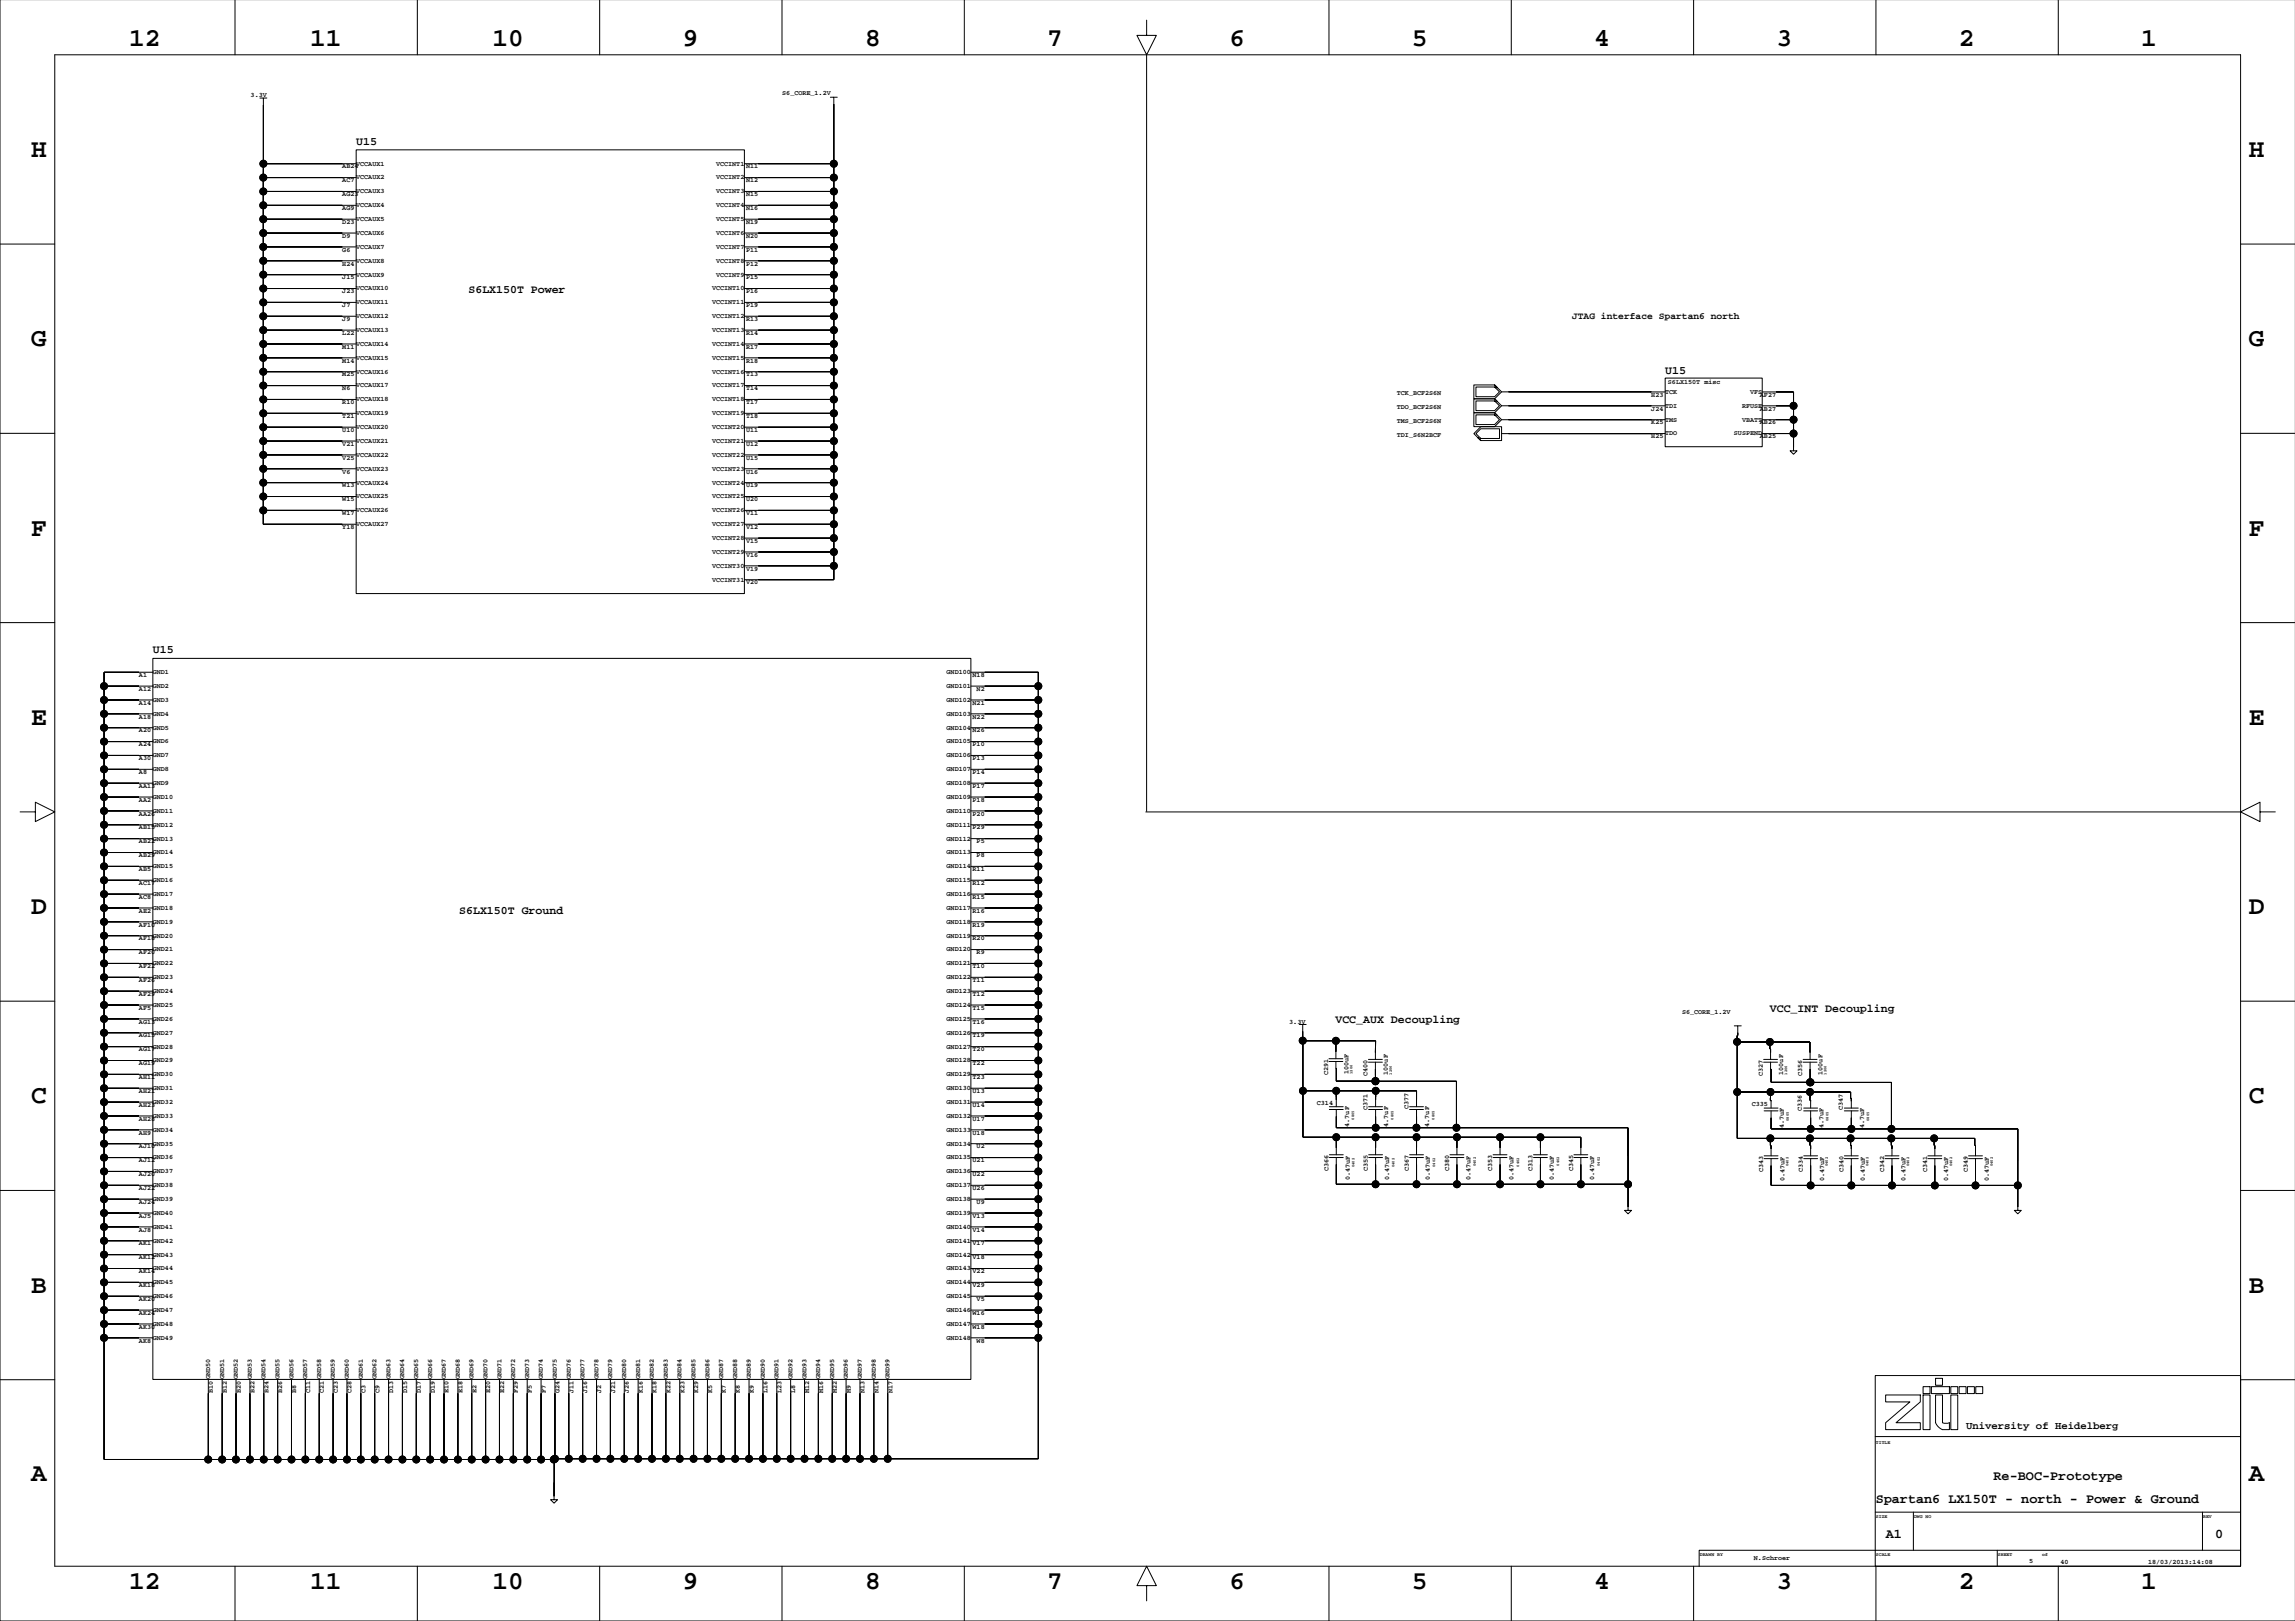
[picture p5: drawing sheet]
<svg xmlns="http://www.w3.org/2000/svg" width="841mm" height="594mm" viewBox="0 0 841 594" stroke-linecap="round" stroke-linejoin="round" font-family="sans-serif">
<defs><g id="words">
<g font-size="9.5">
<text x="47.4" y="16.9">12</text>
<text x="113.6" y="16.9">11</text>
<text x="180.4" y="16.9">10</text>
<text x="250.1" y="16.9">9</text>
<text x="316.9" y="16.9">8</text>
<text x="383.6" y="16.9">7</text>
<text x="450.4" y="16.9">6</text>
<text x="517.2" y="16.9">5</text>
<text x="584" y="16.9">4</text>
<text x="650.8" y="16.9">3</text>
<text x="717.6" y="16.9">2</text>
<text x="784.4" y="16.9">1</text>
<text x="11.4" y="57.5">H</text>
<text x="823.7" y="57.5">H</text>
<text x="11.4" y="126.9">G</text>
<text x="823.7" y="126.9">G</text>
<text x="11.4" y="196.2">F</text>
<text x="823.7" y="196.2">F</text>
<text x="11.4" y="265.5">E</text>
<text x="823.7" y="265.5">E</text>
<text x="11.4" y="334.8">D</text>
<text x="823.7" y="334.8">D</text>
<text x="11.4" y="404.2">C</text>
<text x="823.7" y="404.2">C</text>
<text x="11.4" y="473.5">B</text>
<text x="823.7" y="473.5">B</text>
<text x="11.4" y="542.3">A</text>
<text x="823.7" y="542.3">A</text>
<text x="47.4" y="582.2">12</text>
<text x="113.6" y="582.2">11</text>
<text x="180.4" y="582.2">10</text>
<text x="250.1" y="582.2">9</text>
<text x="316.9" y="582.2">8</text>
<text x="383.6" y="582.2">7</text>
<text x="450.4" y="582.2">6</text>
<text x="517.2" y="582.2">5</text>
<text x="584" y="582.2">4</text>
<text x="650.8" y="582.2">3</text>
<text x="717.6" y="582.2">2</text>
<text x="784.4" y="582.2">1</text>
</g>
<g font-size="4.9">
<text x="730.2" y="542.1">Re-BOC-Prototype</text>
<text x="687.1" y="550.4">Spartan6 LX150T - north - Power &amp; Ground</text>
<text x="690.8" y="563.4">A1</text>
<text x="811.4" y="563.4">0</text>
</g>
<g font-size="4.2">
<text x="130.5" y="53.3">U15</text>
<text x="171.6" y="107.4">S6LX150T Power</text>
<text x="610" y="136.9">U15</text>
<text x="56" y="239.3">U15</text>
<text x="168.2" y="334.8">S6LX150T Ground</text>
<text x="648.3" y="370.8">VCC_INT Decoupling</text>
<text x="489.2" y="374.8">VCC_AUX Decoupling</text>
</g>
<text font-size="3.9" x="720.2" y="523.5">University of Heidelberg</text>
<text font-size="3.5" x="575.9" y="116.8">JTAG interface Spartan6 north</text>
<g font-size="2.5">
<text x="91.8" y="35.4">3.3V</text>
<text x="286.5" y="34.9">S6_CORE_1.2V</text>
<text x="125.4" y="61.7">AB24</text>
<text x="130.5" y="60.7">VCCAUX1</text>
<text x="130.5" y="65.7">VCCAUX2</text>
<text x="262.3" y="60.7">VCCINT1</text>
<text x="262.3" y="65.7">VCCINT2</text>
<text x="273.3" y="61.7">N11</text>
<text x="125.4" y="71.9">AG23</text>
<text x="125.4" y="66.8">AC7</text>
<text x="130.5" y="70.8">VCCAUX3</text>
<text x="262.3" y="70.8">VCCINT3</text>
<text x="273.3" y="71.9">N15</text>
<text x="273.3" y="66.8">N12</text>
<text x="125.4" y="76.9">AG9</text>
<text x="130.5" y="75.9">VCCAUX4</text>
<text x="262.3" y="75.9">VCCINT4</text>
<text x="273.3" y="76.9">N16</text>
<text x="125.4" y="82">D23</text>
<text x="130.5" y="81">VCCAUX5</text>
<text x="262.3" y="81">VCCINT5</text>
<text x="273.3" y="82">N19</text>
<text x="125.4" y="87.1">D9</text>
<text x="130.5" y="86.1">VCCAUX6</text>
<text x="262.3" y="86.1">VCCINT6</text>
<text x="273.3" y="87.1">N20</text>
<text x="125.4" y="92.2">G6</text>
<text x="130.5" y="91.1">VCCAUX7</text>
<text x="262.3" y="91.1">VCCINT7</text>
<text x="273.3" y="92.2">P11</text>
<text x="125.4" y="97.2">H24</text>
<text x="130.5" y="96.2">VCCAUX8</text>
<text x="130.5" y="101.3">VCCAUX9</text>
<text x="262.3" y="96.2">VCCINT8</text>
<text x="262.3" y="101.3">VCCINT9</text>
<text x="273.3" y="97.2">P12</text>
<text x="125.4" y="107.4">J23</text>
<text x="125.4" y="102.3">J15</text>
<text x="130.5" y="106.4">VCCAUX10</text>
<text x="260.8" y="106.4">VCCINT10</text>
<text x="273.3" y="107.4">P16</text>
<text x="273.3" y="102.3">P15</text>
<text x="125.4" y="112.5">J7</text>
<text x="130.5" y="111.4">VCCAUX11</text>
<text x="260.8" y="111.4">VCCINT11</text>
<text x="273.3" y="112.5">P19</text>
<text x="125.4" y="117.6">J9</text>
<text x="130.5" y="116.5">VCCAUX12</text>
<text x="260.8" y="116.5">VCCINT12</text>
<text x="273.3" y="117.6">R13</text>
<text x="125.4" y="122.6">L22</text>
<text x="130.5" y="121.6">VCCAUX13</text>
<text x="260.8" y="121.6">VCCINT13</text>
<text x="273.3" y="122.6">R14</text>
<text x="125.4" y="127.7">M11</text>
<text x="130.5" y="126.7">VCCAUX14</text>
<text x="130.5" y="131.8">VCCAUX15</text>
<text x="260.8" y="126.7">VCCINT14</text>
<text x="260.8" y="131.8">VCCINT15</text>
<text x="273.3" y="127.7">R17</text>
<text x="125.4" y="137.9">M25</text>
<text x="125.4" y="132.8">M14</text>
<text x="130.5" y="136.8">VCCAUX16</text>
<text x="260.8" y="136.8">VCCINT16</text>
<text x="273.3" y="137.9">T13</text>
<text x="273.3" y="132.8">R18</text>
<text x="125.4" y="143">N6</text>
<text x="130.5" y="141.9">VCCAUX17</text>
<text x="260.8" y="141.9">VCCINT17</text>
<text x="273.3" y="143">T14</text>
<text x="611" y="140.7">S6LX150T misc</text>
<text x="125.4" y="148">R10</text>
<text x="130.5" y="147">VCCAUX18</text>
<text x="260.8" y="147">VCCINT18</text>
<text x="273.3" y="148">T17</text>
<text x="511.7" y="144.7">TCK_BCF2S6N</text>
<text x="511.7" y="149.8">TDO_BCF2S6N</text>
<text x="604.9" y="145.3">H23</text>
<text x="610" y="144.3">TCK</text>
<text x="610" y="149.3">TDI</text>
<text x="638.1" y="149.3">RFUSE</text>
<text x="641.1" y="144.3">VFS</text>
<text x="644.7" y="145.3">AF27</text>
<text x="125.4" y="153.1">T21</text>
<text x="130.5" y="152.1">VCCAUX19</text>
<text x="260.8" y="152.1">VCCINT19</text>
<text x="273.3" y="153.1">T18</text>
<text x="511.7" y="154.9">TMS_BCF2S6N</text>
<text x="604.9" y="155.4">K25</text>
<text x="604.9" y="150.4">J24</text>
<text x="610" y="154.4">TMS</text>
<text x="638.1" y="154.4">VBATT</text>
<text x="644.7" y="155.4">AB26</text>
<text x="644.7" y="150.4">AB27</text>
<text x="125.4" y="158.2">U10</text>
<text x="130.5" y="157.2">VCCAUX20</text>
<text x="260.8" y="157.2">VCCINT20</text>
<text x="273.3" y="158.2">U11</text>
<text x="511.7" y="160">TDI_S6N2BCF</text>
<text x="604.9" y="160.5">H25</text>
<text x="610" y="159.5">TDO</text>
<text x="635.1" y="159.5">SUSPEND</text>
<text x="644.7" y="160.5">AB25</text>
<text x="125.4" y="163.3">V21</text>
<text x="130.5" y="162.2">VCCAUX21</text>
<text x="130.5" y="167.3">VCCAUX22</text>
<text x="260.8" y="162.2">VCCINT21</text>
<text x="260.8" y="167.3">VCCINT22</text>
<text x="273.3" y="163.3">U12</text>
<text x="125.4" y="173.4">V6</text>
<text x="125.4" y="168.4">V25</text>
<text x="130.5" y="172.4">VCCAUX23</text>
<text x="260.8" y="172.4">VCCINT23</text>
<text x="273.3" y="173.4">U16</text>
<text x="273.3" y="168.4">U15</text>
<text x="125.4" y="178.5">W13</text>
<text x="130.5" y="177.5">VCCAUX24</text>
<text x="260.8" y="177.5">VCCINT24</text>
<text x="273.3" y="178.5">U19</text>
<text x="125.4" y="183.6">W15</text>
<text x="130.5" y="182.6">VCCAUX25</text>
<text x="260.8" y="182.6">VCCINT25</text>
<text x="273.3" y="183.6">U20</text>
<text x="125.4" y="188.7">W17</text>
<text x="130.5" y="187.6">VCCAUX26</text>
<text x="260.8" y="187.6">VCCINT26</text>
<text x="273.3" y="188.7">V11</text>
<text x="125.4" y="193.7">Y18</text>
<text x="130.5" y="192.7">VCCAUX27</text>
<text x="260.8" y="192.7">VCCINT27</text>
<text x="260.8" y="197.8">VCCINT28</text>
<text x="273.3" y="193.7">V12</text>
<text x="260.8" y="202.9">VCCINT29</text>
<text x="273.3" y="203.9">V16</text>
<text x="273.3" y="198.8">V15</text>
<text x="260.8" y="207.9">VCCINT30</text>
<text x="273.3" y="209">V19</text>
<text x="260.8" y="213">VCCINT31</text>
<text x="273.3" y="214.1">V20</text>
<text x="50.9" y="248">A1</text>
<text x="56" y="246.9">GND1</text>
<text x="56" y="252">GND2</text>
<text x="346.7" y="246.9">GND100</text>
<text x="346.7" y="252">GND101</text>
<text x="356.3" y="248">N18</text>
<text x="50.9" y="253">A12</text>
<text x="56" y="257.1">GND3</text>
<text x="346.7" y="257.1">GND102</text>
<text x="357.8" y="253">N2</text>
<text x="50.9" y="263.2">A18</text>
<text x="50.9" y="258.1">A14</text>
<text x="56" y="262.2">GND4</text>
<text x="346.7" y="262.2">GND103</text>
<text x="356.3" y="263.2">N22</text>
<text x="356.3" y="258.1">N21</text>
<text x="50.9" y="268.3">A20</text>
<text x="56" y="267.2">GND5</text>
<text x="346.7" y="267.2">GND104</text>
<text x="356.3" y="268.3">N26</text>
<text x="50.9" y="273.3">A24</text>
<text x="56" y="272.3">GND6</text>
<text x="346.7" y="272.3">GND105</text>
<text x="356.3" y="273.3">P10</text>
<text x="50.9" y="278.4">A30</text>
<text x="56" y="277.4">GND7</text>
<text x="346.7" y="277.4">GND106</text>
<text x="356.3" y="278.4">P13</text>
<text x="50.9" y="283.5">A8</text>
<text x="56" y="282.5">GND8</text>
<text x="56" y="287.5">GND9</text>
<text x="346.7" y="282.5">GND107</text>
<text x="346.7" y="287.5">GND108</text>
<text x="356.3" y="283.5">P14</text>
<text x="50.9" y="293.7">AA2</text>
<text x="50.9" y="288.6">AA13</text>
<text x="56" y="292.6">GND10</text>
<text x="346.7" y="292.6">GND109</text>
<text x="356.3" y="293.7">P18</text>
<text x="356.3" y="288.6">P17</text>
<text x="50.9" y="298.7">AA26</text>
<text x="56" y="297.7">GND11</text>
<text x="346.7" y="297.7">GND110</text>
<text x="356.3" y="298.7">P20</text>
<text x="50.9" y="303.8">AB15</text>
<text x="56" y="302.8">GND12</text>
<text x="346.7" y="302.8">GND111</text>
<text x="356.3" y="303.8">P29</text>
<text x="50.9" y="308.9">AB22</text>
<text x="56" y="307.9">GND13</text>
<text x="346.7" y="307.9">GND112</text>
<text x="357.8" y="308.9">P5</text>
<text x="50.9" y="314">AB29</text>
<text x="56" y="312.9">GND14</text>
<text x="346.7" y="312.9">GND113</text>
<text x="357.8" y="314">P8</text>
<text x="50.9" y="319.1">AB5</text>
<text x="56" y="318">GND15</text>
<text x="56" y="323.1">GND16</text>
<text x="346.7" y="318">GND114</text>
<text x="346.7" y="323.1">GND115</text>
<text x="356.3" y="319.1">R11</text>
<text x="50.9" y="329.2">AC8</text>
<text x="50.9" y="324.1">AC17</text>
<text x="56" y="328.2">GND17</text>
<text x="346.7" y="328.2">GND116</text>
<text x="356.3" y="329.2">R15</text>
<text x="356.3" y="324.1">R12</text>
<text x="50.9" y="334.3">AE2</text>
<text x="56" y="333.3">GND18</text>
<text x="346.7" y="333.3">GND117</text>
<text x="356.3" y="334.3">R16</text>
<text x="50.9" y="339.4">AF10</text>
<text x="56" y="338.3">GND19</text>
<text x="346.7" y="338.3">GND118</text>
<text x="356.3" y="339.4">R19</text>
<text x="50.9" y="344.5">AF18</text>
<text x="56" y="343.4">GND20</text>
<text x="346.7" y="343.4">GND119</text>
<text x="356.3" y="344.5">R20</text>
<text x="50.9" y="349.5">AF20</text>
<text x="56" y="348.5">GND21</text>
<text x="56" y="353.6">GND22</text>
<text x="346.7" y="348.5">GND120</text>
<text x="346.7" y="353.6">GND121</text>
<text x="357.8" y="349.5">R9</text>
<text x="50.9" y="359.7">AF26</text>
<text x="50.9" y="354.6">AF22</text>
<text x="56" y="358.7">GND23</text>
<text x="346.7" y="358.7">GND122</text>
<text x="356.3" y="359.7">T11</text>
<text x="356.3" y="354.6">T10</text>
<text x="50.9" y="364.8">AF29</text>
<text x="56" y="363.7">GND24</text>
<text x="346.7" y="363.7">GND123</text>
<text x="356.3" y="364.8">T12</text>
<text x="50.9" y="369.8">AF5</text>
<text x="56" y="368.8">GND25</text>
<text x="346.7" y="368.8">GND124</text>
<text x="356.3" y="369.8">T15</text>
<text x="616.1" y="371.2">S6_CORE_1.2V</text>
<text x="50.9" y="374.9">AG13</text>
<text x="56" y="373.9">GND26</text>
<text x="346.7" y="373.9">GND125</text>
<text x="356.3" y="374.9">T16</text>
<text x="472.3" y="374.9">3.3V</text>
<text x="50.9" y="380">AG15</text>
<text x="56" y="379">GND27</text>
<text x="346.7" y="379">GND126</text>
<text x="356.3" y="380">T19</text>
<text x="50.9" y="385.1">AG17</text>
<text x="56" y="384">GND28</text>
<text x="56" y="389.1">GND29</text>
<text x="346.7" y="384">GND127</text>
<text x="346.7" y="389.1">GND128</text>
<text x="356.3" y="385.1">T20</text>
<text x="50.9" y="395.2">AH11</text>
<text x="50.9" y="390.2">AG19</text>
<text x="56" y="394.2">GND30</text>
<text x="346.7" y="394.2">GND129</text>
<text x="356.3" y="395.2">T23</text>
<text x="356.3" y="390.2">T22</text>
<text x="486.5" y="393.9" transform="rotate(-90 486.5 393.9)">C291</text>
<text x="493.9" y="393.4" transform="rotate(-90 493.9 393.4)">100uF</text>
<text x="501" y="394.1" transform="rotate(-90 501 394.1)">C400</text>
<text x="508.4" y="393.6" transform="rotate(-90 508.4 393.6)">100uF</text>
<text x="645.7" y="394.1" transform="rotate(-90 645.7 394.1)">C327</text>
<text x="653.1" y="393.6" transform="rotate(-90 653.1 393.6)">100uF</text>
<text x="660.2" y="394.1" transform="rotate(-90 660.2 394.1)">C356</text>
<text x="667.6" y="393.6" transform="rotate(-90 667.6 393.6)">100uF</text>
<text x="50.9" y="400.3">AH21</text>
<text x="56" y="399.3">GND31</text>
<text x="346.7" y="399.3">GND130</text>
<text x="356.3" y="400.3">U13</text>
<text x="50.9" y="405.4">AH23</text>
<text x="56" y="404.4">GND32</text>
<text x="346.7" y="404.4">GND131</text>
<text x="356.3" y="405.4">U14</text>
<text x="482.4" y="404.7">C314</text>
<text x="500.9" y="406.6" transform="rotate(-90 500.9 406.6)">C371</text>
<text x="515.9" y="406.3" transform="rotate(-90 515.9 406.3)">C377</text>
<text x="641.6" y="405.2">C335</text>
<text x="660" y="407" transform="rotate(-90 660 407)">C336</text>
<text x="675.1" y="406.7" transform="rotate(-90 675.1 406.7)">C347</text>
<text x="50.9" y="410.5">AH28</text>
<text x="56" y="409.4">GND33</text>
<text x="346.7" y="409.4">GND132</text>
<text x="356.3" y="410.5">U17</text>
<text x="494.2" y="412.7" transform="rotate(-90 494.2 412.7)">4.7uF</text>
<text x="508.5" y="412.7" transform="rotate(-90 508.5 412.7)">4.7uF</text>
<text x="523.5" y="412.7" transform="rotate(-90 523.5 412.7)">4.7uF</text>
<text x="653.4" y="413.2" transform="rotate(-90 653.4 413.2)">4.7uF</text>
<text x="667.9" y="413.2" transform="rotate(-90 667.9 413.2)">4.7uF</text>
<text x="682.8" y="413.2" transform="rotate(-90 682.8 413.2)">4.7uF</text>
<text x="50.9" y="415.6">AH9</text>
<text x="56" y="414.5">GND34</text>
<text x="56" y="419.6">GND35</text>
<text x="346.7" y="414.5">GND133</text>
<text x="346.7" y="419.6">GND134</text>
<text x="356.3" y="415.6">U18</text>
<text x="50.9" y="425.7">AJ12</text>
<text x="50.9" y="420.6">AJ10</text>
<text x="56" y="424.7">GND36</text>
<text x="346.7" y="424.7">GND135</text>
<text x="356.3" y="425.7">U21</text>
<text x="357.8" y="420.6">U2</text>
<text x="50.9" y="430.8">AJ20</text>
<text x="56" y="429.8">GND37</text>
<text x="346.7" y="429.8">GND136</text>
<text x="356.3" y="430.8">U22</text>
<text x="486.6" y="429.1" transform="rotate(-90 486.6 429.1)">C366</text>
<text x="501" y="429.1" transform="rotate(-90 501 429.1)">C355</text>
<text x="516" y="429.1" transform="rotate(-90 516 429.1)">C367</text>
<text x="530.8" y="429.1" transform="rotate(-90 530.8 429.1)">C380</text>
<text x="546.6" y="429.1" transform="rotate(-90 546.6 429.1)">C353</text>
<text x="561.4" y="429.1" transform="rotate(-90 561.4 429.1)">C313</text>
<text x="576.2" y="429.1" transform="rotate(-90 576.2 429.1)">C345</text>
<text x="645.9" y="429.5" transform="rotate(-90 645.9 429.5)">C343</text>
<text x="660.4" y="429.5" transform="rotate(-90 660.4 429.5)">C334</text>
<text x="675.3" y="429.5" transform="rotate(-90 675.3 429.5)">C340</text>
<text x="690.2" y="429.5" transform="rotate(-90 690.2 429.5)">C342</text>
<text x="705.9" y="429.5" transform="rotate(-90 705.9 429.5)">C341</text>
<text x="720.8" y="429.5" transform="rotate(-90 720.8 429.5)">C349</text>
<text x="50.9" y="435.9">AJ22</text>
<text x="56" y="434.8">GND38</text>
<text x="346.7" y="434.8">GND137</text>
<text x="356.3" y="435.9">U26</text>
<text x="494.4" y="432.3" transform="rotate(-90 494.4 432.3)">0.47uF</text>
<text x="508.8" y="432.3" transform="rotate(-90 508.8 432.3)">0.47uF</text>
<text x="523.8" y="432.3" transform="rotate(-90 523.8 432.3)">0.47uF</text>
<text x="538.6" y="432.3" transform="rotate(-90 538.6 432.3)">0.47uF</text>
<text x="554.4" y="432.3" transform="rotate(-90 554.4 432.3)">0.47uF</text>
<text x="569.2" y="432.3" transform="rotate(-90 569.2 432.3)">0.47uF</text>
<text x="584" y="432.3" transform="rotate(-90 584 432.3)">0.47uF</text>
<text x="653.7" y="432.7" transform="rotate(-90 653.7 432.7)">0.47uF</text>
<text x="668.2" y="432.7" transform="rotate(-90 668.2 432.7)">0.47uF</text>
<text x="683.1" y="432.7" transform="rotate(-90 683.1 432.7)">0.47uF</text>
<text x="698" y="432.7" transform="rotate(-90 698 432.7)">0.47uF</text>
<text x="713.7" y="432.7" transform="rotate(-90 713.7 432.7)">0.47uF</text>
<text x="728.5" y="432.7" transform="rotate(-90 728.5 432.7)">0.47uF</text>
<text x="50.9" y="440.9">AJ24</text>
<text x="56" y="439.9">GND39</text>
<text x="346.7" y="439.9">GND138</text>
<text x="357.8" y="440.9">U9</text>
<text x="50.9" y="446">AJ5</text>
<text x="56" y="445">GND40</text>
<text x="346.7" y="445">GND139</text>
<text x="356.3" y="446">V13</text>
<text x="50.9" y="451.1">AJ8</text>
<text x="56" y="450.1">GND41</text>
<text x="56" y="455.2">GND42</text>
<text x="346.7" y="450.1">GND140</text>
<text x="346.7" y="455.2">GND141</text>
<text x="356.3" y="451.1">V14</text>
<text x="50.9" y="461.3">AK12</text>
<text x="50.9" y="456.2">AK1</text>
<text x="56" y="460.2">GND43</text>
<text x="346.7" y="460.2">GND142</text>
<text x="356.3" y="461.3">V18</text>
<text x="356.3" y="456.2">V17</text>
<text x="50.9" y="466.3">AK14</text>
<text x="56" y="465.3">GND44</text>
<text x="346.7" y="465.3">GND143</text>
<text x="356.3" y="466.3">V22</text>
<text x="50.9" y="471.4">AK18</text>
<text x="56" y="470.4">GND45</text>
<text x="346.7" y="470.4">GND144</text>
<text x="356.3" y="471.4">V29</text>
<text x="50.9" y="476.5">AK20</text>
<text x="56" y="475.5">GND46</text>
<text x="346.7" y="475.5">GND145</text>
<text x="357.8" y="476.5">V5</text>
<text x="50.9" y="481.6">AK24</text>
<text x="56" y="480.5">GND47</text>
<text x="56" y="485.6">GND48</text>
<text x="346.7" y="480.5">GND146</text>
<text x="346.7" y="485.6">GND147</text>
<text x="356.3" y="481.6">W16</text>
<text x="50.9" y="491.7">AK8</text>
<text x="50.9" y="486.7">AK30</text>
<text x="56" y="490.7">GND49</text>
<text x="346.7" y="490.7">GND148</text>
<text x="356.3" y="486.7">W18</text>
<text x="357.8" y="491.7">W8</text>
<text x="77" y="505.2" transform="rotate(-90 77 505.2)">GND50</text>
<text x="82.1" y="505.2" transform="rotate(-90 82.1 505.2)">GND51</text>
<text x="87.2" y="505.2" transform="rotate(-90 87.2 505.2)">GND52</text>
<text x="92.2" y="505.2" transform="rotate(-90 92.2 505.2)">GND53</text>
<text x="97.3" y="505.2" transform="rotate(-90 97.3 505.2)">GND54</text>
<text x="102.4" y="505.2" transform="rotate(-90 102.4 505.2)">GND55</text>
<text x="107.5" y="505.2" transform="rotate(-90 107.5 505.2)">GND56</text>
<text x="112.5" y="505.2" transform="rotate(-90 112.5 505.2)">GND57</text>
<text x="117.6" y="505.2" transform="rotate(-90 117.6 505.2)">GND58</text>
<text x="122.7" y="505.2" transform="rotate(-90 122.7 505.2)">GND59</text>
<text x="127.8" y="505.2" transform="rotate(-90 127.8 505.2)">GND60</text>
<text x="132.9" y="505.2" transform="rotate(-90 132.9 505.2)">GND61</text>
<text x="137.9" y="505.2" transform="rotate(-90 137.9 505.2)">GND62</text>
<text x="143" y="505.2" transform="rotate(-90 143 505.2)">GND63</text>
<text x="148.1" y="505.2" transform="rotate(-90 148.1 505.2)">GND64</text>
<text x="153.2" y="505.2" transform="rotate(-90 153.2 505.2)">GND65</text>
<text x="158.3" y="505.2" transform="rotate(-90 158.3 505.2)">GND66</text>
<text x="163.3" y="505.2" transform="rotate(-90 163.3 505.2)">GND67</text>
<text x="168.4" y="505.2" transform="rotate(-90 168.4 505.2)">GND68</text>
<text x="173.5" y="505.2" transform="rotate(-90 173.5 505.2)">GND69</text>
<text x="178.6" y="505.2" transform="rotate(-90 178.6 505.2)">GND70</text>
<text x="183.7" y="505.2" transform="rotate(-90 183.7 505.2)">GND71</text>
<text x="188.7" y="505.2" transform="rotate(-90 188.7 505.2)">GND72</text>
<text x="193.8" y="505.2" transform="rotate(-90 193.8 505.2)">GND73</text>
<text x="198.9" y="505.2" transform="rotate(-90 198.9 505.2)">GND74</text>
<text x="204" y="505.2" transform="rotate(-90 204 505.2)">GND75</text>
<text x="209" y="505.2" transform="rotate(-90 209 505.2)">GND76</text>
<text x="214.1" y="505.2" transform="rotate(-90 214.1 505.2)">GND77</text>
<text x="219.2" y="505.2" transform="rotate(-90 219.2 505.2)">GND78</text>
<text x="224.3" y="505.2" transform="rotate(-90 224.3 505.2)">GND79</text>
<text x="229.4" y="505.2" transform="rotate(-90 229.4 505.2)">GND80</text>
<text x="234.4" y="505.2" transform="rotate(-90 234.4 505.2)">GND81</text>
<text x="239.5" y="505.2" transform="rotate(-90 239.5 505.2)">GND82</text>
<text x="244.6" y="505.2" transform="rotate(-90 244.6 505.2)">GND83</text>
<text x="249.7" y="505.2" transform="rotate(-90 249.7 505.2)">GND84</text>
<text x="254.8" y="505.2" transform="rotate(-90 254.8 505.2)">GND85</text>
<text x="259.8" y="505.2" transform="rotate(-90 259.8 505.2)">GND86</text>
<text x="264.9" y="505.2" transform="rotate(-90 264.9 505.2)">GND87</text>
<text x="270" y="505.2" transform="rotate(-90 270 505.2)">GND88</text>
<text x="275.1" y="505.2" transform="rotate(-90 275.1 505.2)">GND89</text>
<text x="280.2" y="505.2" transform="rotate(-90 280.2 505.2)">GND90</text>
<text x="285.2" y="505.2" transform="rotate(-90 285.2 505.2)">GND91</text>
<text x="290.3" y="505.2" transform="rotate(-90 290.3 505.2)">GND92</text>
<text x="295.4" y="505.2" transform="rotate(-90 295.4 505.2)">GND93</text>
<text x="300.5" y="505.2" transform="rotate(-90 300.5 505.2)">GND94</text>
<text x="305.5" y="505.2" transform="rotate(-90 305.5 505.2)">GND95</text>
<text x="310.6" y="505.2" transform="rotate(-90 310.6 505.2)">GND96</text>
<text x="315.7" y="505.2" transform="rotate(-90 315.7 505.2)">GND97</text>
<text x="320.8" y="505.2" transform="rotate(-90 320.8 505.2)">GND98</text>
<text x="325.9" y="505.2" transform="rotate(-90 325.9 505.2)">GND99</text>
<text x="78" y="510.3" transform="rotate(-90 78 510.3)">B10</text>
<text x="83.1" y="510.3" transform="rotate(-90 83.1 510.3)">B12</text>
<text x="88.2" y="510.3" transform="rotate(-90 88.2 510.3)">B20</text>
<text x="93.2" y="510.3" transform="rotate(-90 93.2 510.3)">B22</text>
<text x="98.3" y="510.3" transform="rotate(-90 98.3 510.3)">B24</text>
<text x="103.4" y="510.3" transform="rotate(-90 103.4 510.3)">B26</text>
<text x="108.5" y="510.3" transform="rotate(-90 108.5 510.3)">B8</text>
<text x="113.6" y="510.3" transform="rotate(-90 113.6 510.3)">C11</text>
<text x="118.6" y="510.3" transform="rotate(-90 118.6 510.3)">C21</text>
<text x="123.7" y="510.3" transform="rotate(-90 123.7 510.3)">C23</text>
<text x="128.8" y="510.3" transform="rotate(-90 128.8 510.3)">C28</text>
<text x="133.9" y="510.3" transform="rotate(-90 133.9 510.3)">C3</text>
<text x="139" y="510.3" transform="rotate(-90 139 510.3)">C9</text>
<text x="144" y="510.3" transform="rotate(-90 144 510.3)">D13</text>
<text x="149.1" y="510.3" transform="rotate(-90 149.1 510.3)">D15</text>
<text x="154.2" y="510.3" transform="rotate(-90 154.2 510.3)">D17</text>
<text x="159.3" y="510.3" transform="rotate(-90 159.3 510.3)">D19</text>
<text x="164.3" y="510.3" transform="rotate(-90 164.3 510.3)">E10</text>
<text x="169.4" y="510.3" transform="rotate(-90 169.4 510.3)">E18</text>
<text x="174.5" y="510.3" transform="rotate(-90 174.5 510.3)">E2</text>
<text x="179.6" y="510.3" transform="rotate(-90 179.6 510.3)">E20</text>
<text x="184.7" y="510.3" transform="rotate(-90 184.7 510.3)">E22</text>
<text x="189.7" y="510.3" transform="rotate(-90 189.7 510.3)">F29</text>
<text x="194.8" y="510.3" transform="rotate(-90 194.8 510.3)">F5</text>
<text x="199.9" y="510.3" transform="rotate(-90 199.9 510.3)">F7</text>
<text x="205" y="510.3" transform="rotate(-90 205 510.3)">G24</text>
<text x="210.1" y="510.3" transform="rotate(-90 210.1 510.3)">J11</text>
<text x="215.1" y="510.3" transform="rotate(-90 215.1 510.3)">J16</text>
<text x="220.2" y="510.3" transform="rotate(-90 220.2 510.3)">J2</text>
<text x="225.3" y="510.3" transform="rotate(-90 225.3 510.3)">J21</text>
<text x="230.4" y="510.3" transform="rotate(-90 230.4 510.3)">J26</text>
<text x="235.5" y="510.3" transform="rotate(-90 235.5 510.3)">K16</text>
<text x="240.5" y="510.3" transform="rotate(-90 240.5 510.3)">K18</text>
<text x="245.6" y="510.3" transform="rotate(-90 245.6 510.3)">K22</text>
<text x="250.7" y="510.3" transform="rotate(-90 250.7 510.3)">K23</text>
<text x="255.8" y="510.3" transform="rotate(-90 255.8 510.3)">K29</text>
<text x="260.8" y="510.3" transform="rotate(-90 260.8 510.3)">K5</text>
<text x="265.9" y="510.3" transform="rotate(-90 265.9 510.3)">K7</text>
<text x="271" y="510.3" transform="rotate(-90 271 510.3)">K8</text>
<text x="276.1" y="510.3" transform="rotate(-90 276.1 510.3)">K9</text>
<text x="281.2" y="510.3" transform="rotate(-90 281.2 510.3)">L16</text>
<text x="286.2" y="510.3" transform="rotate(-90 286.2 510.3)">L23</text>
<text x="291.3" y="510.3" transform="rotate(-90 291.3 510.3)">L8</text>
<text x="296.4" y="510.3" transform="rotate(-90 296.4 510.3)">M12</text>
<text x="301.5" y="510.3" transform="rotate(-90 301.5 510.3)">M16</text>
<text x="306.6" y="510.3" transform="rotate(-90 306.6 510.3)">M22</text>
<text x="311.6" y="510.3" transform="rotate(-90 311.6 510.3)">M9</text>
<text x="316.7" y="510.3" transform="rotate(-90 316.7 510.3)">N13</text>
<text x="321.8" y="510.3" transform="rotate(-90 321.8 510.3)">N14</text>
<text x="326.9" y="510.3" transform="rotate(-90 326.9 510.3)">N17</text>
<text x="642.5" y="571.6">N.Schroer</text>
<text x="743.3" y="572.6">5</text>
<text x="754.7" y="573">40</text>
<text x="786.9" y="573">18/03/2013:14:08</text>
</g>
<g font-size="1.8">
<text x="687.2" y="528.9">TITLE</text>
<text x="687.2" y="555.8">SIZE</text>
<text x="701.1" y="555.8">DWG NO</text>
<text x="807" y="555.8">REV</text>
<text x="622.7" y="569.8">DRAWN BY</text>
<text x="687.2" y="569.8">SCALE</text>
<text x="731.9" y="569.8">SHEET</text>
<text x="748.1" y="569.8">of</text>
</g>
<g font-size="1.4">
<text x="495.4" y="393.4" transform="rotate(-90 495.4 393.4)">1206</text>
<text x="509.9" y="393.6" transform="rotate(-90 509.9 393.6)">1206</text>
<text x="654.6" y="393.6" transform="rotate(-90 654.6 393.6)">1206</text>
<text x="669.1" y="393.6" transform="rotate(-90 669.1 393.6)">1206</text>
<text x="496" y="410.1" transform="rotate(-90 496 410.1)">0805</text>
<text x="510.4" y="410.1" transform="rotate(-90 510.4 410.1)">0805</text>
<text x="525.4" y="410.1" transform="rotate(-90 525.4 410.1)">0805</text>
<text x="655.3" y="410.6" transform="rotate(-90 655.3 410.6)">0805</text>
<text x="669.8" y="410.6" transform="rotate(-90 669.8 410.6)">0805</text>
<text x="684.7" y="410.6" transform="rotate(-90 684.7 410.6)">0805</text>
<text x="496.2" y="427.5" transform="rotate(-90 496.2 427.5)">0402</text>
<text x="510.8" y="427.5" transform="rotate(-90 510.8 427.5)">0402</text>
<text x="525.7" y="427.4" transform="rotate(-90 525.7 427.4)">0402</text>
<text x="540.6" y="427.2" transform="rotate(-90 540.6 427.2)">0402</text>
<text x="556.4" y="427.3" transform="rotate(-90 556.4 427.3)">0402</text>
<text x="571.1" y="427" transform="rotate(-90 571.1 427)">0402</text>
<text x="586" y="427" transform="rotate(-90 586 427)">0402</text>
<text x="655.1" y="427.2" transform="rotate(-90 655.1 427.2)">0402</text>
<text x="669.6" y="427.2" transform="rotate(-90 669.6 427.2)">0402</text>
<text x="684.5" y="427.2" transform="rotate(-90 684.5 427.2)">0402</text>
<text x="699.4" y="427.2" transform="rotate(-90 699.4 427.2)">0402</text>
<text x="715.1" y="427.2" transform="rotate(-90 715.1 427.2)">0402</text>
<text x="730" y="427.2" transform="rotate(-90 730 427.2)">0402</text>
</g>
</g></defs>
<g fill="none" stroke="#000" stroke-width=".37">
<path d="M0 -.1v593.8h840.7M86.1 0v20.1M152.9 0v20.1M219.7 0v20.1M286.4 0v20.1M353.2 0v20.1M420 20v277.2M420 7.4v5.6h3.6l-3.6 7.1-3.5-7.1h3.5M486.8 0v20.1M553.6 0v20.1M620.4 0v20.1M687.2 0v20.1"/>
<path d="M754 0v20.1M20.1 20.1h800.6v553.6h-800.6zM95.2 35.9h1.3v24.1M96.5 38.5h.1M96.5 35.9h1.2M304.2 35.6h1.2v24.4M305.4 38.2h.1M305.4 35.6h1.3M96.5 60h34M96.5 60l-.1 5M130.5 54.9h142.2v162.5h-142.2zM272.7 60h32.7"/>
<path d="M305.4 60v5M96.4 65h34.1M96.4 70.1h34.1M96.4 75.2h34.1M96.4 65v127h34.1M272.7 65h32.7M272.7 70.1h32.7M272.7 75.2h32.7M305.4 65v147.3h-32.7M0 89.4h20.1M96.4 80.3h34.1M96.4 85.4h34.1"/>
<path d="M96.4 90.4h34.1M96.4 95.5h34.1M272.7 80.3h32.7M272.7 85.4h32.7M272.7 90.4h32.7M272.7 95.5h32.7M820.7 89.4h20M96.4 100.6h34.1M96.4 105.7h34.1M96.4 110.8h34.1M96.4 115.8h34.1M272.7 100.6h32.7"/>
<path d="M272.7 105.7h32.7M272.7 110.8h32.7M272.7 115.8h32.7M96.4 120.9h34.1M96.4 126h34.1M96.4 131.1h34.1M96.4 136.1h34.1M272.7 120.9h32.7M272.7 126h32.7M272.7 131.1h32.7M272.7 136.1h32.7M610 138.5h35.5v25.1h-35.5z"/>
<path d="M0 158.7h20.1M96.4 141.2h34.1M96.4 146.3h34.1M96.4 151.4h34.1M96.4 156.5h34.1M272.7 141.2h32.7M272.7 146.3h32.7M272.7 151.4h32.7M272.7 156.5h32.7M547.5 151.9l.2 .3-.2-.3h-6.9v3.6h6.9l1.8-1.8-1.6-1.5M547.5 151.2l1 1-1-1h-7.6v5.1h7.6l2.5-2.6-1.5-1.5M547.5 146.8l.2 .3-.2-.3h-6.9v3.6h6.9l1.8-1.8-1.6-1.5"/>
<path d="M547.5 146.1l1 1-1-1h-7.6v5.1h7.6l2.5-2.6-1.5-1.5M547.5 141.8l.2 .2-.2-.2h-6.9v3.5h6.9l1.8-1.8-1.6-1.5M547.5 141l1 1-1-1h-7.6v5.1h7.6l2.5-2.6-1.5-1.5M550 143.5l60 .1M550 148.6h60M552.6 153.7h.1M552.6 148.6h.1M552.6 143.5h.1M552.6 158.8h.1M604.9 148.6h.1M604.9 153.7h.1M604.9 158.8h.1"/>
<path d="M610 153.7h-60M610 158.8h-60M645.5 143.6h11.5v21.5h-1.3l1.3 1.3 1.3-1.3h-1.3M650.6 148.6h.1M650.6 153.7h.1M650.6 158.8h.1M657 148.6h-11.5M657 153.7h-11.5M657 158.8h-11.5M820.7 158.7h20M96.4 161.5h34.1M96.4 166.6h34.1"/>
<path d="M96.4 171.7h34.1M96.4 176.8h34.1M272.7 161.5h32.7M272.7 166.6h32.7M272.7 171.7h32.7M272.7 176.8h32.7M541.4 160.3l-1.5-1.5 2.5-2.5h7.6v5.1h-7.6l-1-1.1 1 1.1M542.2 160.3l-1.6-1.5 1.8-1.8h6.9v3.6h-6.9l-.2-.3 .2 .3M657 163.9h.1M96.4 181.9h34.1M96.4 186.9h34.1M272.7 181.9h32.7"/>
<path d="M272.7 186.9h32.7M272.7 192h32.7M272.7 197.1h32.7M272.7 202.2h32.7M272.7 207.3h32.7M0 228h20.1M820.7 228h20M38.1 251.3h17.9M38.1 256.4h17.9M56 241.1h299.6v264.1h-299.6zM56 246.2h-17.9v288.4h164.9v14.7h-1.3l1.3 1.3 1.2-1.3h-1.2M355.6 246.2h24.7v288.1h-177.4v.3"/>
<path d="M355.6 251.3h24.7M355.6 256.4h24.7M380.3 256.4h.1M38.1 261.5h.1M38.1 261.5h17.9M38.1 266.5h17.9M38.1 271.6h17.9M38.1 276.7h17.9M355.6 261.5h24.7M355.6 266.5h24.7M355.6 271.6h24.7M355.6 276.7h24.7"/>
<path d="M7.4 297.4h5.6v-3.6l7.1 3.6-7.1 3.5v-3.5M38.1 281.8h17.9M38.1 286.9h17.9M38.1 291.9h17.9M38.1 297h17.9M355.6 281.8h24.7M355.6 286.9h24.7M355.6 291.9h24.7M355.6 297h24.7M419.7 297.4h401.2M827.9 297.4v-3.6l-7.2 3.6 7.2 3.5v-3.5h5.5M38.1 302.1h17.9"/>
<path d="M38.1 307.2h17.9M38.1 312.2h17.9M38.1 317.3h17.9M355.6 302.1h24.7M355.6 307.2h24.7M355.6 312.2h24.7M355.6 317.3h24.7M38.1 332.6h.1M38.1 322.4h17.9M38.1 327.5h17.9M38.1 332.6h17.9M38.1 337.6h17.9"/>
<path d="M355.6 322.4h24.7M355.6 327.5h24.7M355.6 332.6h24.7M355.6 337.6h24.7M38.1 342.7h17.9M38.1 347.8h17.9M38.1 352.9h17.9M38.1 358h17.9M355.6 342.7h24.7M355.6 347.8h24.7M355.6 352.9h24.7M355.6 358h24.7"/>
<path d="M0 366.7h20.1M38.1 378.3h.1M38.1 363h17.9M38.1 368.1h17.9M38.1 373.2h17.9M38.1 378.3h17.9M355.6 363h24.7M355.6 368.1h24.7M355.6 373.2h24.7M355.6 378.3h24.7M475.9 375.2h1.3v6M477.2 377.8h.1"/>
<path d="M477.2 375.2h1.3M635.3 375.7h1.3l-.3 5.9M636.6 378.3h.1M636.6 375.7h1.2M820.7 366.7h20M38.1 398.6h.1M38.1 393.5h.1M38.1 388.4h.1M38.1 383.4h.1M38.1 383.4h17.9M38.1 388.4h17.9M38.1 393.5h17.9"/>
<path d="M38.1 398.6h17.9M355.6 383.4h24.7M355.6 388.4h24.7M355.6 393.5h24.7M355.6 398.6h24.7M477.2 381.2h26.7l-.1 6.8M477.2 381.2l.1 35.3h87M477.3 399.5h41.6v5.9M486.8 387.8h5.1M486.8 388.8h5.1M489.3 388.8l.2 7.2h14.3M489.3 381.2v6.6"/>
<path d="M489.5 399.5v5.9M501.3 388h5.1M501.3 389h5.1M503.8 389v7M503.8 396h29.7v17.1M503.9 399.5v5.9M636.3 381.6l.1 35.4h87l.2 6.4M636.3 381.6l26.7 .1v6.3M636.3 400h41.6l.2 5.9M646 388h5.1M646 389h5.1M648.3 381.7l.3 6.3"/>
<path d="M648.5 400l.3 5.9M648.6 389l.2 7.4 44 .1v17M660.5 388h5.1M660.5 389h5.1M663 385.5h.1M663 400l.2 5.9M663 389v7.4M663.2 396.4v.1M38.1 418.9h.1M38.1 413.8h.1M38.1 403.7h.1M38.1 403.7h17.9"/>
<path d="M38.1 408.7h17.9M38.1 413.8h17.9M38.1 418.9h17.9M355.6 403.7h24.7M355.6 408.7h24.7M355.6 413.8h24.7M355.6 418.9h24.7M486.9 405.4h5.1M486.9 406.4h5.1M489.5 401.7h.1M489.5 406.4v6.7h106.9v30.2h-1.3l1.3 1.3 1.2-1.3h-1.2M489.5 416.5v6.5"/>
<path d="M501.3 405.4h5.1M501.3 406.4h5.1M503.9 406.4v6.7M503.9 416.5v6.5M516.3 405.4h5.1M516.3 406.4h5.1M518.9 411.7h.1M518.9 406.4v6.7M518.9 416.5v6.5M533.7 416.5v6.5M549.5 416.5v6.5M564.3 416.5h14.8v6.5"/>
<path d="M564.3 416.5v6.5M646.2 405.9h5.1M646.2 406.9h5.1M648.5 417l.3 6.4M648.5 402.2h.1M648.8 406.9v6.6h90.4l-.1 29.8h-1.2l1.2 1.3 1.3-1.3h-1.3M660.7 405.9h5.1M660.7 406.9h5.1M663 417l.2 6.4M663 402.2h.1M663.2 406.9l.1 6.6M663.2 412.1h.1"/>
<path d="M675.6 405.9h5.1M675.6 406.9h5.1M677.9 417l.2 6.4M678.1 406.9l.1 6.6M692.8 417l.2 6.4M708.5 417l.2 6.4M0 436h20.1M38.1 439.2h.1M38.1 434.1h.1M38.1 429.1h.1M38.1 424h.1M38.1 424h17.9"/>
<path d="M38.1 429.1h17.9M38.1 434.1h17.9M38.1 439.2h17.9M355.6 424h24.7M355.6 429.1h24.7M355.6 434.1h24.7M355.6 439.2h24.7M486.9 424h5.1M486.9 423h5.1M489.5 424v9.8h106.9M501.3 424h5.1M501.3 423h5.1"/>
<path d="M503.9 424v9.8M516.3 424h5.1M516.3 423h5.1M518.9 424v9.8M531.1 424h5.1M531.1 423h5.1M533.7 424v9.8M546.9 424h5.1M546.9 423h5.1M549.5 424v9.8M561.7 424h5.1M561.7 423h5.1"/>
<path d="M564.3 424v9.8M576.5 424h5.1M576.5 423h5.1M579.1 424v9.8M646.2 423.4h5.1M646.2 424.4h5.1M648.8 424.4v9.8h90.3M660.7 423.4h5.1M660.7 424.4h5.1M663.2 424.4v9.8M675.6 423.4h5.1M675.6 424.4h5.1"/>
<path d="M678.1 424.4v9.8M690.5 423.4h5.1M690.5 424.4h5.1M693 424.4v9.8M706.2 423.4h5.1M706.2 424.4h5.1M708.7 424.4v9.8M721.1 423.4h5.1M721.1 424.4h5.1M723.6 424.4v9.8M820.7 436h20M38.1 454.5h.1"/>
<path d="M38.1 444.3h17.9M38.1 449.4h17.9M38.1 454.5h17.9M38.1 459.5h17.9M355.6 444.3h24.7M355.6 449.4h24.7M355.6 454.5h24.7M355.6 459.5h24.7M596.4 442.1h.1M739.1 442.1h.1M38.1 479.9h.1M38.1 469.7h.1"/>
<path d="M38.1 464.6h.1M38.1 464.6h17.9M38.1 469.7h17.9M38.1 474.8h17.9M38.1 479.9h17.9M355.6 464.6h24.7M355.6 469.7h24.7M355.6 474.8h24.7M355.6 479.9h24.7M38.1 490h.1M38.1 484.9h.1M38.1 484.9h17.9"/>
<path d="M38.1 490h17.9M355.6 484.9h24.7M355.6 490h24.7M0 505.4h20.1M76.3 505.2v29.4M81.4 505.2v29.4M86.5 505.2v29.4M91.5 505.2v29.4M96.6 505.2v29.4M101.7 505.2v29.4M106.8 505.2v29.4M111.9 505.2v29.4"/>
<path d="M116.9 505.2v29.4M122 505.2v29.4M127.1 505.2v29.4M132.2 505.2v29.4M137.2 505.2v29.4M142.3 505.2v29.4M147.4 505.2v29.4M152.5 505.2v29.4M157.6 505.2v29.4M162.6 505.2v29.4M167.7 505.2v29.4M172.8 505.2v29.4"/>
<path d="M177.9 505.2v29.4M183 505.2v29.4M188 505.2v29.4M193.1 505.2v29.4M198.2 505.2v29.4M203.3 505.2v29.1M208.4 505.2v29.1M213.4 505.2v29.1M218.5 505.2v29.1M223.6 505.2v29.1M228.7 505.2v29.1M233.7 505.2v29.1"/>
<path d="M238.8 505.2v29.1M243.9 505.2v29.1M249 505.2v29.1M254.1 505.2v29.1M259.1 505.2v29.1M264.2 505.2v29.1M269.3 505.2v29.1M274.4 505.2v29.1M279.5 505.2v29.1M284.5 505.2v29.1M289.6 505.2v29.1M294.7 505.2v29.1"/>
<path d="M299.8 505.2v29.1M304.9 505.2v29.1M309.9 505.2v29.1M315 505.2v29.1M320.1 505.2v29.1M325.2 505.2v29.1M686.9 503.8h133.8v69.9h-133.8zM690.7 510.9h12.7v2.6l-8.9 7.6h8.9v2.5h-12.7v-2.5l8.9-7.6h-8.9zM704.4 510.9h2.6v12.7h-2.6zM704.4 507.9h2.6v2.5h-2.6zM707.5 507.9h6.6v2.5h-6.6zM709 510.9h2.5v10.2l1.1 .2 1.5-.2v2.5h-2.6l-.5-.2-1-.8-1-1.5z"/>
<path d="M709 504.8h2.5v2.6h-2.5zM714.6 510.9h2.5v12.7h-2.5zM714.6 507.9h2.5v2.5h-2.5zM717.6 507.9h2.6v2.5h-2.6zM720.7 507.9h2.5v2.5h-2.5zM723.7 507.9h2.6v2.5h-2.6zM820.7 505.4h20M686.9 526.2h133.8M203 548h.1M686.9 553.9h133.8M700.9 553.9v13.9M806.8 553.9v13.9"/>
<path d="M86.1 573.7v20M152.9 573.7v20M219.7 573.7v20M286.4 573.7v20M353.2 573.7v20M486.8 573.7v20M553.6 573.7v20M620.4 573.7v20M687.2 573.7v20M731.6 567.8v5.9M754 573.7v20M820.7 567.8h-198.3v5.9"/>
<path d="M420 580.8h3.6l-3.6-7.1-3.5 7.1h3.5v5.6"/>
<circle cx="96.5" cy="60" r="1.27"/>
<circle cx="305.4" cy="60" r="1.27"/>
<circle cx="96.4" cy="65" r="1.27"/>
<circle cx="96.4" cy="75.2" r="1.27"/>
<circle cx="96.4" cy="70.1" r="1.27"/>
<circle cx="305.4" cy="65" r="1.27"/>
<circle cx="305.4" cy="75.2" r="1.27"/>
<circle cx="305.4" cy="70.1" r="1.27"/>
<circle cx="96.4" cy="85.4" r="1.27"/>
<circle cx="96.4" cy="95.5" r="1.27"/>
<circle cx="96.4" cy="90.4" r="1.27"/>
<circle cx="96.4" cy="80.3" r="1.27"/>
<circle cx="305.4" cy="85.4" r="1.27"/>
<circle cx="305.4" cy="95.5" r="1.27"/>
<circle cx="305.4" cy="90.4" r="1.27"/>
<circle cx="305.4" cy="80.3" r="1.27"/>
<circle cx="96.4" cy="105.7" r="1.27"/>
<circle cx="96.4" cy="110.8" r="1.27"/>
<circle cx="96.4" cy="115.8" r="1.27"/>
<circle cx="96.4" cy="100.6" r="1.27"/>
<circle cx="305.4" cy="105.7" r="1.27"/>
<circle cx="305.4" cy="115.8" r="1.27"/>
<circle cx="305.4" cy="110.8" r="1.27"/>
<circle cx="305.4" cy="100.6" r="1.27"/>
<circle cx="96.4" cy="131.1" r="1.27"/>
<circle cx="96.4" cy="136.1" r="1.27"/>
<circle cx="96.4" cy="120.9" r="1.27"/>
<circle cx="96.4" cy="126" r="1.27"/>
<circle cx="305.4" cy="131.1" r="1.27"/>
<circle cx="305.4" cy="136.1" r="1.27"/>
<circle cx="305.4" cy="126" r="1.27"/>
<circle cx="305.4" cy="120.9" r="1.27"/>
<circle cx="96.4" cy="156.5" r="1.27"/>
<circle cx="96.4" cy="151.4" r="1.27"/>
<circle cx="96.4" cy="141.2" r="1.27"/>
<circle cx="96.4" cy="146.3" r="1.27"/>
<circle cx="305.4" cy="156.5" r="1.27"/>
<circle cx="305.4" cy="141.2" r="1.27"/>
<circle cx="305.4" cy="151.4" r="1.27"/>
<circle cx="305.4" cy="146.3" r="1.27"/>
<circle cx="657" cy="148.6" r="1.27"/>
<circle cx="657" cy="158.8" r="1.27"/>
<circle cx="657" cy="153.7" r="1.27"/>
<circle cx="96.4" cy="176.8" r="1.27"/>
<circle cx="96.4" cy="161.5" r="1.27"/>
<circle cx="96.4" cy="166.6" r="1.27"/>
<circle cx="96.4" cy="171.7" r="1.27"/>
<circle cx="305.4" cy="176.8" r="1.27"/>
<circle cx="305.4" cy="161.5" r="1.27"/>
<circle cx="305.4" cy="166.6" r="1.27"/>
<circle cx="305.4" cy="171.7" r="1.27"/>
<circle cx="96.4" cy="186.9" r="1.27"/>
<circle cx="96.4" cy="181.9" r="1.27"/>
<circle cx="305.4" cy="197.1" r="1.27"/>
<circle cx="305.4" cy="192" r="1.27"/>
<circle cx="305.4" cy="186.9" r="1.27"/>
<circle cx="305.4" cy="181.9" r="1.27"/>
<circle cx="305.4" cy="207.3" r="1.27"/>
<circle cx="305.4" cy="202.2" r="1.27"/>
<circle cx="38.1" cy="256.4" r="1.27"/>
<circle cx="38.1" cy="251.3" r="1.27"/>
<circle cx="380.3" cy="251.3" r="1.27"/>
<circle cx="380.3" cy="256.4" r="1.27"/>
<circle cx="38.1" cy="276.7" r="1.27"/>
<circle cx="38.1" cy="261.5" r="1.27"/>
<circle cx="38.1" cy="271.6" r="1.27"/>
<circle cx="38.1" cy="266.5" r="1.27"/>
<circle cx="380.3" cy="276.7" r="1.27"/>
<circle cx="380.3" cy="266.5" r="1.27"/>
<circle cx="380.3" cy="271.6" r="1.27"/>
<circle cx="380.3" cy="261.5" r="1.27"/>
<circle cx="38.1" cy="297" r="1.27"/>
<circle cx="38.1" cy="286.9" r="1.27"/>
<circle cx="38.1" cy="281.8" r="1.27"/>
<circle cx="38.1" cy="291.9" r="1.27"/>
<circle cx="380.3" cy="297" r="1.27"/>
<circle cx="380.3" cy="286.9" r="1.27"/>
<circle cx="380.3" cy="281.8" r="1.27"/>
<circle cx="380.3" cy="291.9" r="1.27"/>
<circle cx="38.1" cy="312.2" r="1.27"/>
<circle cx="38.1" cy="307.2" r="1.27"/>
<circle cx="38.1" cy="302.1" r="1.27"/>
<circle cx="38.1" cy="317.3" r="1.27"/>
<circle cx="380.3" cy="312.2" r="1.27"/>
<circle cx="380.3" cy="302.1" r="1.27"/>
<circle cx="380.3" cy="307.2" r="1.27"/>
<circle cx="380.3" cy="317.3" r="1.27"/>
<circle cx="38.1" cy="332.6" r="1.27"/>
<circle cx="38.1" cy="337.6" r="1.27"/>
<circle cx="38.1" cy="322.4" r="1.27"/>
<circle cx="38.1" cy="327.5" r="1.27"/>
<circle cx="380.3" cy="332.6" r="1.27"/>
<circle cx="380.3" cy="337.6" r="1.27"/>
<circle cx="380.3" cy="322.4" r="1.27"/>
<circle cx="380.3" cy="327.5" r="1.27"/>
<circle cx="38.1" cy="347.8" r="1.27"/>
<circle cx="38.1" cy="352.9" r="1.27"/>
<circle cx="38.1" cy="342.7" r="1.27"/>
<circle cx="38.1" cy="358" r="1.27"/>
<circle cx="380.3" cy="358" r="1.27"/>
<circle cx="380.3" cy="342.7" r="1.27"/>
<circle cx="380.3" cy="352.9" r="1.27"/>
<circle cx="380.3" cy="347.8" r="1.27"/>
<circle cx="38.1" cy="368.1" r="1.27"/>
<circle cx="38.1" cy="363" r="1.27"/>
<circle cx="38.1" cy="378.3" r="1.27"/>
<circle cx="38.1" cy="373.2" r="1.27"/>
<circle cx="380.3" cy="368.1" r="1.27"/>
<circle cx="380.3" cy="378.3" r="1.27"/>
<circle cx="380.3" cy="373.2" r="1.27"/>
<circle cx="380.3" cy="363" r="1.27"/>
<circle cx="38.1" cy="383.4" r="1.27"/>
<circle cx="38.1" cy="388.4" r="1.27"/>
<circle cx="38.1" cy="393.5" r="1.27"/>
<circle cx="38.1" cy="398.6" r="1.27"/>
<circle cx="380.3" cy="388.4" r="1.27"/>
<circle cx="380.3" cy="398.6" r="1.27"/>
<circle cx="380.3" cy="393.5" r="1.27"/>
<circle cx="380.3" cy="383.4" r="1.27"/>
<circle cx="477.2" cy="381.2" r="1.27"/>
<circle cx="477.3" cy="399.5" r="1.27"/>
<circle cx="489.3" cy="381.2" r="1.27"/>
<circle cx="489.5" cy="399.5" r="1.27"/>
<circle cx="503.8" cy="396" r="1.27"/>
<circle cx="503.9" cy="399.5" r="1.27"/>
<circle cx="636.3" cy="381.6" r="1.27"/>
<circle cx="636.4" cy="400" r="1.27"/>
<circle cx="648.3" cy="381.7" r="1.27"/>
<circle cx="648.5" cy="400" r="1.27"/>
<circle cx="663" cy="400" r="1.27"/>
<circle cx="663" cy="396.4" r="1.27"/>
<circle cx="663.2" cy="396.4" r="1.27"/>
<circle cx="38.1" cy="403.7" r="1.27"/>
<circle cx="38.1" cy="413.8" r="1.27"/>
<circle cx="38.1" cy="408.7" r="1.27"/>
<circle cx="38.1" cy="418.9" r="1.27"/>
<circle cx="380.3" cy="403.7" r="1.27"/>
<circle cx="380.3" cy="413.8" r="1.27"/>
<circle cx="380.3" cy="408.7" r="1.27"/>
<circle cx="380.3" cy="418.9" r="1.27"/>
<circle cx="489.5" cy="416.5" r="1.27"/>
<circle cx="503.9" cy="416.5" r="1.27"/>
<circle cx="503.9" cy="413.1" r="1.27"/>
<circle cx="518.9" cy="413.1" r="1.27"/>
<circle cx="518.9" cy="416.5" r="1.27"/>
<circle cx="533.5" cy="413.1" r="1.27"/>
<circle cx="533.7" cy="416.5" r="1.27"/>
<circle cx="549.5" cy="416.5" r="1.27"/>
<circle cx="564.3" cy="416.5" r="1.27"/>
<circle cx="648.5" cy="417" r="1.27"/>
<circle cx="663" cy="417" r="1.27"/>
<circle cx="663.3" cy="413.5" r="1.27"/>
<circle cx="677.9" cy="417" r="1.27"/>
<circle cx="678.2" cy="413.5" r="1.27"/>
<circle cx="692.8" cy="417" r="1.27"/>
<circle cx="692.8" cy="413.5" r="1.27"/>
<circle cx="708.5" cy="417" r="1.27"/>
<circle cx="38.1" cy="439.2" r="1.27"/>
<circle cx="38.1" cy="424" r="1.27"/>
<circle cx="38.1" cy="434.1" r="1.27"/>
<circle cx="38.1" cy="429.1" r="1.27"/>
<circle cx="380.3" cy="439.2" r="1.27"/>
<circle cx="380.3" cy="424" r="1.27"/>
<circle cx="380.3" cy="429.1" r="1.27"/>
<circle cx="380.3" cy="434.1" r="1.27"/>
<circle cx="503.9" cy="433.8" r="1.27"/>
<circle cx="518.9" cy="433.8" r="1.27"/>
<circle cx="533.7" cy="433.8" r="1.27"/>
<circle cx="549.5" cy="433.8" r="1.27"/>
<circle cx="564.3" cy="433.8" r="1.27"/>
<circle cx="579.1" cy="433.8" r="1.27"/>
<circle cx="596.4" cy="433.8" r="1.27"/>
<circle cx="663.2" cy="434.2" r="1.27"/>
<circle cx="678.1" cy="434.2" r="1.27"/>
<circle cx="693" cy="434.2" r="1.27"/>
<circle cx="708.7" cy="434.2" r="1.27"/>
<circle cx="723.6" cy="434.2" r="1.27"/>
<circle cx="739.1" cy="434.2" r="1.27"/>
<circle cx="38.1" cy="459.5" r="1.27"/>
<circle cx="38.1" cy="444.3" r="1.27"/>
<circle cx="38.1" cy="454.5" r="1.27"/>
<circle cx="38.1" cy="449.4" r="1.27"/>
<circle cx="380.3" cy="459.5" r="1.27"/>
<circle cx="380.3" cy="449.4" r="1.27"/>
<circle cx="380.3" cy="444.3" r="1.27"/>
<circle cx="380.3" cy="454.5" r="1.27"/>
<circle cx="38.1" cy="474.8" r="1.27"/>
<circle cx="38.1" cy="479.9" r="1.27"/>
<circle cx="38.1" cy="464.6" r="1.27"/>
<circle cx="38.1" cy="469.7" r="1.27"/>
<circle cx="380.3" cy="464.6" r="1.27"/>
<circle cx="380.3" cy="469.7" r="1.27"/>
<circle cx="380.3" cy="479.9" r="1.27"/>
<circle cx="380.3" cy="474.8" r="1.27"/>
<circle cx="38.1" cy="490" r="1.27"/>
<circle cx="38.1" cy="484.9" r="1.27"/>
<circle cx="380.3" cy="490" r="1.27"/>
<circle cx="380.3" cy="484.9" r="1.27"/>
<circle cx="76.3" cy="534.6" r="1.27"/>
<circle cx="81.4" cy="534.6" r="1.27"/>
<circle cx="86.4" cy="534.6" r="1.27"/>
<circle cx="91.5" cy="534.6" r="1.27"/>
<circle cx="96.6" cy="534.6" r="1.27"/>
<circle cx="101.7" cy="534.6" r="1.27"/>
<circle cx="106.8" cy="534.6" r="1.27"/>
<circle cx="111.9" cy="534.6" r="1.27"/>
<circle cx="116.9" cy="534.6" r="1.27"/>
<circle cx="122" cy="534.6" r="1.27"/>
<circle cx="127.1" cy="534.6" r="1.27"/>
<circle cx="132.2" cy="534.6" r="1.27"/>
<circle cx="137.2" cy="534.6" r="1.27"/>
<circle cx="142.3" cy="534.6" r="1.27"/>
<circle cx="147.4" cy="534.6" r="1.27"/>
<circle cx="152.5" cy="534.6" r="1.27"/>
<circle cx="157.6" cy="534.6" r="1.27"/>
<circle cx="162.6" cy="534.6" r="1.27"/>
<circle cx="167.7" cy="534.6" r="1.27"/>
<circle cx="172.8" cy="534.6" r="1.27"/>
<circle cx="177.9" cy="534.6" r="1.27"/>
<circle cx="183" cy="534.6" r="1.27"/>
<circle cx="188" cy="534.6" r="1.27"/>
<circle cx="193.1" cy="534.6" r="1.27"/>
<circle cx="198.2" cy="534.6" r="1.27"/>
<circle cx="202.9" cy="534.6" r="1.27"/>
<circle cx="203.3" cy="534.3" r="1.27"/>
<circle cx="208.4" cy="534.3" r="1.27"/>
<circle cx="213.4" cy="534.3" r="1.27"/>
<circle cx="218.5" cy="534.3" r="1.27"/>
<circle cx="223.6" cy="534.3" r="1.27"/>
<circle cx="228.7" cy="534.3" r="1.27"/>
<circle cx="233.7" cy="534.3" r="1.27"/>
<circle cx="238.8" cy="534.3" r="1.27"/>
<circle cx="243.9" cy="534.3" r="1.27"/>
<circle cx="249" cy="534.3" r="1.27"/>
<circle cx="254.1" cy="534.3" r="1.27"/>
<circle cx="259.1" cy="534.3" r="1.27"/>
<circle cx="264.2" cy="534.3" r="1.27"/>
<circle cx="269.3" cy="534.3" r="1.27"/>
<circle cx="274.4" cy="534.3" r="1.27"/>
<circle cx="279.5" cy="534.3" r="1.27"/>
<circle cx="284.5" cy="534.3" r="1.27"/>
<circle cx="289.6" cy="534.3" r="1.27"/>
<circle cx="294.7" cy="534.3" r="1.27"/>
<circle cx="299.8" cy="534.3" r="1.27"/>
<circle cx="304.9" cy="534.3" r="1.27"/>
<circle cx="309.9" cy="534.3" r="1.27"/>
<circle cx="315" cy="534.3" r="1.27"/>
<circle cx="320.1" cy="534.3" r="1.27"/>
<circle cx="325.2" cy="534.3" r="1.27"/>
</g>
<g fill="#000" stroke="#000" stroke-width=".37">
<path d="M96.5 38.5v21.5z" fill-rule="evenodd"/>
<path d="M305.4 38.2v21.8z" fill-rule="evenodd"/>
<path d="M96.5 60l-.1 5z" fill-rule="evenodd"/>
<path d="M96.5 60h28.9z" fill-rule="evenodd"/>
<path d="M277.8 60h27.6z" fill-rule="evenodd"/>
<path d="M305.4 60v5z" fill-rule="evenodd"/>
<path d="M96.4 65v5.1z" fill-rule="evenodd"/>
<path d="M96.4 70.1v5.1z" fill-rule="evenodd"/>
<path d="M96.4 75.2v5.1z" fill-rule="evenodd"/>
<path d="M96.4 65h29z" fill-rule="evenodd"/>
<path d="M96.4 70.1h29z" fill-rule="evenodd"/>
<path d="M96.4 75.2h29z" fill-rule="evenodd"/>
<path d="M277.8 65h27.6z" fill-rule="evenodd"/>
<path d="M305.4 65v5.1z" fill-rule="evenodd"/>
<path d="M277.8 70.1h27.6z" fill-rule="evenodd"/>
<path d="M305.4 70.1v5.1z" fill-rule="evenodd"/>
<path d="M277.8 75.2h27.6z" fill-rule="evenodd"/>
<path d="M305.4 75.2v5.1z" fill-rule="evenodd"/>
<path d="M96.4 80.3v5.1z" fill-rule="evenodd"/>
<path d="M96.4 85.4v5z" fill-rule="evenodd"/>
<path d="M96.4 90.4v5.1z" fill-rule="evenodd"/>
<path d="M96.4 95.5v5.1z" fill-rule="evenodd"/>
<path d="M96.4 80.3h29z" fill-rule="evenodd"/>
<path d="M96.4 85.4h29z" fill-rule="evenodd"/>
<path d="M96.4 90.4h29z" fill-rule="evenodd"/>
<path d="M96.4 95.5h29z" fill-rule="evenodd"/>
<path d="M277.8 80.3h27.6z" fill-rule="evenodd"/>
<path d="M305.4 80.3v5.1z" fill-rule="evenodd"/>
<path d="M277.8 85.4h27.6z" fill-rule="evenodd"/>
<path d="M305.4 85.4v5z" fill-rule="evenodd"/>
<path d="M277.8 90.4h27.6z" fill-rule="evenodd"/>
<path d="M305.4 90.4v5.1z" fill-rule="evenodd"/>
<path d="M277.8 95.5h27.6z" fill-rule="evenodd"/>
<path d="M305.4 95.5v5.1z" fill-rule="evenodd"/>
<path d="M96.4 100.6v5.1z" fill-rule="evenodd"/>
<path d="M96.4 105.7v5.1z" fill-rule="evenodd"/>
<path d="M96.4 110.8v5z" fill-rule="evenodd"/>
<path d="M96.4 115.8v5.1z" fill-rule="evenodd"/>
<path d="M96.4 100.6h29z" fill-rule="evenodd"/>
<path d="M96.4 105.7h29z" fill-rule="evenodd"/>
<path d="M96.4 110.8h29z" fill-rule="evenodd"/>
<path d="M96.4 115.8h29z" fill-rule="evenodd"/>
<path d="M277.8 100.6h27.6z" fill-rule="evenodd"/>
<path d="M305.4 100.6v5.1z" fill-rule="evenodd"/>
<path d="M277.8 105.7h27.6z" fill-rule="evenodd"/>
<path d="M305.4 105.7v5.1z" fill-rule="evenodd"/>
<path d="M277.8 110.8h27.6z" fill-rule="evenodd"/>
<path d="M305.4 110.8v5z" fill-rule="evenodd"/>
<path d="M277.8 115.8h27.6z" fill-rule="evenodd"/>
<path d="M305.4 115.8v5.1z" fill-rule="evenodd"/>
<path d="M96.4 120.9v5.1z" fill-rule="evenodd"/>
<path d="M96.4 126v5.1z" fill-rule="evenodd"/>
<path d="M96.4 131.1v5z" fill-rule="evenodd"/>
<path d="M96.4 136.1v5.1z" fill-rule="evenodd"/>
<path d="M96.4 120.9h29z" fill-rule="evenodd"/>
<path d="M96.4 126h29z" fill-rule="evenodd"/>
<path d="M96.4 131.1h29z" fill-rule="evenodd"/>
<path d="M96.4 136.1h29z" fill-rule="evenodd"/>
<path d="M277.8 120.9h27.6z" fill-rule="evenodd"/>
<path d="M305.4 120.9v5.1z" fill-rule="evenodd"/>
<path d="M277.8 126h27.6z" fill-rule="evenodd"/>
<path d="M305.4 126v5.1z" fill-rule="evenodd"/>
<path d="M277.8 131.1h27.6z" fill-rule="evenodd"/>
<path d="M305.4 131.1v5z" fill-rule="evenodd"/>
<path d="M277.8 136.1h27.6z" fill-rule="evenodd"/>
<path d="M305.4 136.1v5.1z" fill-rule="evenodd"/>
<path d="M96.4 141.2v5.1z" fill-rule="evenodd"/>
<path d="M96.4 146.3v5.1z" fill-rule="evenodd"/>
<path d="M96.4 151.4v5.1z" fill-rule="evenodd"/>
<path d="M96.4 156.5v5z" fill-rule="evenodd"/>
<path d="M96.4 141.2h29z" fill-rule="evenodd"/>
<path d="M96.4 146.3h29z" fill-rule="evenodd"/>
<path d="M96.4 151.4h29z" fill-rule="evenodd"/>
<path d="M96.4 156.5h29z" fill-rule="evenodd"/>
<path d="M277.8 141.2h27.6z" fill-rule="evenodd"/>
<path d="M305.4 141.2v5.1z" fill-rule="evenodd"/>
<path d="M277.8 146.3h27.6z" fill-rule="evenodd"/>
<path d="M305.4 146.3v5.1z" fill-rule="evenodd"/>
<path d="M277.8 151.4h27.6z" fill-rule="evenodd"/>
<path d="M305.4 151.4v5.1z" fill-rule="evenodd"/>
<path d="M277.8 156.5h27.6z" fill-rule="evenodd"/>
<path d="M305.4 156.5v5z" fill-rule="evenodd"/>
<path d="M552.6 158.8h52.3z" fill-rule="evenodd"/>
<path d="M552.6 153.7h52.3z" fill-rule="evenodd"/>
<path d="M552.6 143.5h52.3z" fill-rule="evenodd"/>
<path d="M552.6 148.6h52.3z" fill-rule="evenodd"/>
<path d="M650.6 158.8h6.4z" fill-rule="evenodd"/>
<path d="M650.6 153.7h6.4z" fill-rule="evenodd"/>
<path d="M657 153.7v5.1z" fill-rule="evenodd"/>
<path d="M650.6 148.6h6.4z" fill-rule="evenodd"/>
<path d="M657 148.6v5.1z" fill-rule="evenodd"/>
<path d="M650.6 143.6h6.4z" fill-rule="evenodd"/>
<path d="M657 143.6v5z" fill-rule="evenodd"/>
<path d="M657 158.8v5.1z" fill-rule="evenodd"/>
<path d="M96.4 161.5v5.1z" fill-rule="evenodd"/>
<path d="M96.4 166.6v5.1z" fill-rule="evenodd"/>
<path d="M96.4 171.7v5.1z" fill-rule="evenodd"/>
<path d="M96.4 176.8v5.1z" fill-rule="evenodd"/>
<path d="M96.4 161.5h29z" fill-rule="evenodd"/>
<path d="M96.4 166.6h29z" fill-rule="evenodd"/>
<path d="M96.4 171.7h29z" fill-rule="evenodd"/>
<path d="M96.4 176.8h29z" fill-rule="evenodd"/>
<path d="M277.8 161.5h27.6z" fill-rule="evenodd"/>
<path d="M305.4 161.5v5.1z" fill-rule="evenodd"/>
<path d="M277.8 166.6h27.6z" fill-rule="evenodd"/>
<path d="M305.4 166.6v5.1z" fill-rule="evenodd"/>
<path d="M277.8 171.7h27.6z" fill-rule="evenodd"/>
<path d="M305.4 171.7v5.1z" fill-rule="evenodd"/>
<path d="M277.8 176.8h27.6z" fill-rule="evenodd"/>
<path d="M305.4 176.8v5.1z" fill-rule="evenodd"/>
<path d="M96.4 181.9v5z" fill-rule="evenodd"/>
<path d="M96.4 186.9v5.1z" fill-rule="evenodd"/>
<path d="M96.4 181.9h29z" fill-rule="evenodd"/>
<path d="M96.4 186.9h29z" fill-rule="evenodd"/>
<path d="M96.4 192h29z" fill-rule="evenodd"/>
<path d="M277.8 181.9h27.6z" fill-rule="evenodd"/>
<path d="M305.4 181.9v5z" fill-rule="evenodd"/>
<path d="M277.8 186.9h27.6z" fill-rule="evenodd"/>
<path d="M305.4 186.9v5.1z" fill-rule="evenodd"/>
<path d="M277.8 192h27.6z" fill-rule="evenodd"/>
<path d="M305.4 192v5.1z" fill-rule="evenodd"/>
<path d="M277.8 197.1h27.6z" fill-rule="evenodd"/>
<path d="M305.4 197.1v5.1z" fill-rule="evenodd"/>
<path d="M277.8 202.2h27.6z" fill-rule="evenodd"/>
<path d="M305.4 202.2v5.1z" fill-rule="evenodd"/>
<path d="M277.8 207.3h27.6z" fill-rule="evenodd"/>
<path d="M305.4 207.3v5z" fill-rule="evenodd"/>
<path d="M277.8 212.3h27.6z" fill-rule="evenodd"/>
<path d="M38.1 256.4v5.1z" fill-rule="evenodd"/>
<path d="M38.1 251.3v5.1z" fill-rule="evenodd"/>
<path d="M38.1 246.2v5.1z" fill-rule="evenodd"/>
<path d="M38.1 256.4h12.8z" fill-rule="evenodd"/>
<path d="M38.1 251.3h12.8z" fill-rule="evenodd"/>
<path d="M38.1 246.2h12.8z" fill-rule="evenodd"/>
<path d="M360.7 256.4h19.6z" fill-rule="evenodd"/>
<path d="M380.3 256.4v5.1z" fill-rule="evenodd"/>
<path d="M360.7 251.3h19.6z" fill-rule="evenodd"/>
<path d="M380.3 251.3v5.1z" fill-rule="evenodd"/>
<path d="M380.3 246.2v5.1z" fill-rule="evenodd"/>
<path d="M360.7 246.2h19.6z" fill-rule="evenodd"/>
<path d="M38.1 276.7v5.1z" fill-rule="evenodd"/>
<path d="M38.1 271.6v5.1z" fill-rule="evenodd"/>
<path d="M38.1 266.5v5.1z" fill-rule="evenodd"/>
<path d="M38.1 261.5v5z" fill-rule="evenodd"/>
<path d="M38.1 276.7h12.8z" fill-rule="evenodd"/>
<path d="M38.1 271.6h12.8z" fill-rule="evenodd"/>
<path d="M38.1 266.5h12.8z" fill-rule="evenodd"/>
<path d="M38.1 261.5h12.8z" fill-rule="evenodd"/>
<path d="M360.7 276.7h19.6z" fill-rule="evenodd"/>
<path d="M380.3 276.7v5.1z" fill-rule="evenodd"/>
<path d="M360.7 271.6h19.6z" fill-rule="evenodd"/>
<path d="M380.3 271.6v5.1z" fill-rule="evenodd"/>
<path d="M360.7 266.5h19.6z" fill-rule="evenodd"/>
<path d="M380.3 266.5v5.1z" fill-rule="evenodd"/>
<path d="M360.7 261.5h19.6z" fill-rule="evenodd"/>
<path d="M380.3 261.5v5z" fill-rule="evenodd"/>
<path d="M38.1 297v5.1z" fill-rule="evenodd"/>
<path d="M38.1 291.9v5.1z" fill-rule="evenodd"/>
<path d="M38.1 286.9v5z" fill-rule="evenodd"/>
<path d="M38.1 281.8v5.1z" fill-rule="evenodd"/>
<path d="M38.1 297h12.8z" fill-rule="evenodd"/>
<path d="M38.1 291.9h12.8z" fill-rule="evenodd"/>
<path d="M38.1 286.9h12.8z" fill-rule="evenodd"/>
<path d="M38.1 281.8h12.8z" fill-rule="evenodd"/>
<path d="M360.7 297h19.6z" fill-rule="evenodd"/>
<path d="M380.3 297v5.1z" fill-rule="evenodd"/>
<path d="M360.7 291.9h19.6z" fill-rule="evenodd"/>
<path d="M380.3 291.9v5.1z" fill-rule="evenodd"/>
<path d="M360.7 286.9h19.6z" fill-rule="evenodd"/>
<path d="M380.3 286.9v5z" fill-rule="evenodd"/>
<path d="M360.7 281.8h19.6z" fill-rule="evenodd"/>
<path d="M380.3 281.8v5.1z" fill-rule="evenodd"/>
<path d="M38.1 317.3v5.1z" fill-rule="evenodd"/>
<path d="M38.1 312.2v5.1z" fill-rule="evenodd"/>
<path d="M38.1 307.2v5z" fill-rule="evenodd"/>
<path d="M38.1 302.1v5.1z" fill-rule="evenodd"/>
<path d="M38.1 317.3h12.8z" fill-rule="evenodd"/>
<path d="M38.1 312.2h12.8z" fill-rule="evenodd"/>
<path d="M38.1 307.2h12.8z" fill-rule="evenodd"/>
<path d="M38.1 302.1h12.8z" fill-rule="evenodd"/>
<path d="M360.7 317.3h19.6z" fill-rule="evenodd"/>
<path d="M380.3 317.3v5.1z" fill-rule="evenodd"/>
<path d="M360.7 312.2h19.6z" fill-rule="evenodd"/>
<path d="M380.3 312.2v5.1z" fill-rule="evenodd"/>
<path d="M360.7 307.2h19.6z" fill-rule="evenodd"/>
<path d="M380.3 307.2v5z" fill-rule="evenodd"/>
<path d="M360.7 302.1h19.6z" fill-rule="evenodd"/>
<path d="M380.3 302.1v5.1z" fill-rule="evenodd"/>
<path d="M38.1 337.6v5.1z" fill-rule="evenodd"/>
<path d="M38.1 332.6v5z" fill-rule="evenodd"/>
<path d="M38.1 327.5v5.1z" fill-rule="evenodd"/>
<path d="M38.1 322.4v5.1z" fill-rule="evenodd"/>
<path d="M38.1 337.6h12.8z" fill-rule="evenodd"/>
<path d="M38.1 332.6h12.8z" fill-rule="evenodd"/>
<path d="M38.1 327.5h12.8z" fill-rule="evenodd"/>
<path d="M38.1 322.4h12.8z" fill-rule="evenodd"/>
<path d="M360.7 337.6h19.6z" fill-rule="evenodd"/>
<path d="M380.3 337.6v5.1z" fill-rule="evenodd"/>
<path d="M360.7 332.6h19.6z" fill-rule="evenodd"/>
<path d="M380.3 332.6v5z" fill-rule="evenodd"/>
<path d="M360.7 327.5h19.6z" fill-rule="evenodd"/>
<path d="M380.3 327.5v5.1z" fill-rule="evenodd"/>
<path d="M360.7 322.4h19.6z" fill-rule="evenodd"/>
<path d="M380.3 322.4v5.1z" fill-rule="evenodd"/>
<path d="M38.1 358v5z" fill-rule="evenodd"/>
<path d="M38.1 352.9v5.1z" fill-rule="evenodd"/>
<path d="M38.1 347.8v5.1z" fill-rule="evenodd"/>
<path d="M38.1 342.7v5.1z" fill-rule="evenodd"/>
<path d="M38.1 358h12.8z" fill-rule="evenodd"/>
<path d="M38.1 352.9h12.8z" fill-rule="evenodd"/>
<path d="M38.1 347.8h12.8z" fill-rule="evenodd"/>
<path d="M38.1 342.7h12.8z" fill-rule="evenodd"/>
<path d="M360.7 358h19.6z" fill-rule="evenodd"/>
<path d="M380.3 358v5z" fill-rule="evenodd"/>
<path d="M360.7 352.9h19.6z" fill-rule="evenodd"/>
<path d="M380.3 352.9v5.1z" fill-rule="evenodd"/>
<path d="M360.7 347.8h19.6z" fill-rule="evenodd"/>
<path d="M380.3 347.8v5.1z" fill-rule="evenodd"/>
<path d="M360.7 342.7h19.6z" fill-rule="evenodd"/>
<path d="M380.3 342.7v5.1z" fill-rule="evenodd"/>
<path d="M38.1 378.3v5.1z" fill-rule="evenodd"/>
<path d="M38.1 373.2v5.1z" fill-rule="evenodd"/>
<path d="M38.1 368.1v5.1z" fill-rule="evenodd"/>
<path d="M38.1 363v5.1z" fill-rule="evenodd"/>
<path d="M38.1 378.3h12.8z" fill-rule="evenodd"/>
<path d="M38.1 373.2h12.8z" fill-rule="evenodd"/>
<path d="M38.1 368.1h12.8z" fill-rule="evenodd"/>
<path d="M38.1 363h12.8z" fill-rule="evenodd"/>
<path d="M360.7 378.3h19.6z" fill-rule="evenodd"/>
<path d="M380.3 378.3v5.1z" fill-rule="evenodd"/>
<path d="M360.7 373.2h19.6z" fill-rule="evenodd"/>
<path d="M380.3 373.2v5.1z" fill-rule="evenodd"/>
<path d="M360.7 368.1h19.6z" fill-rule="evenodd"/>
<path d="M380.3 368.1v5.1z" fill-rule="evenodd"/>
<path d="M360.7 363h19.6z" fill-rule="evenodd"/>
<path d="M380.3 363v5.1z" fill-rule="evenodd"/>
<path d="M477.2 377.8v3.4z" fill-rule="evenodd"/>
<path d="M636.3 379.3v2.3z" fill-rule="evenodd"/>
<path d="M636.3 379.3h.3z" fill-rule="evenodd"/>
<path d="M636.6 378.3v1z" fill-rule="evenodd"/>
<path d="M38.1 398.6v5.1z" fill-rule="evenodd"/>
<path d="M38.1 388.4v5.1z" fill-rule="evenodd"/>
<path d="M38.1 393.5v5.1z" fill-rule="evenodd"/>
<path d="M38.1 383.4v5z" fill-rule="evenodd"/>
<path d="M38.1 398.6h12.8z" fill-rule="evenodd"/>
<path d="M38.1 393.5h12.8z" fill-rule="evenodd"/>
<path d="M38.1 388.4h12.8z" fill-rule="evenodd"/>
<path d="M38.1 383.4h12.8z" fill-rule="evenodd"/>
<path d="M360.7 398.6h19.6z" fill-rule="evenodd"/>
<path d="M380.3 398.6v5.1z" fill-rule="evenodd"/>
<path d="M360.7 393.5h19.6z" fill-rule="evenodd"/>
<path d="M380.3 393.5v5.1z" fill-rule="evenodd"/>
<path d="M360.7 388.4h19.6z" fill-rule="evenodd"/>
<path d="M380.3 388.4v5.1z" fill-rule="evenodd"/>
<path d="M360.7 383.4h19.6z" fill-rule="evenodd"/>
<path d="M380.3 383.4v5z" fill-rule="evenodd"/>
<path d="M477.3 381.2v18.3z" fill-rule="evenodd"/>
<path d="M477.3 399.5v17z" fill-rule="evenodd"/>
<path d="M489.3 381.2v4z" fill-rule="evenodd"/>
<path d="M477.2 381.2h12.1z" fill-rule="evenodd"/>
<path d="M489.5 399.5v2.2z" fill-rule="evenodd"/>
<path d="M477.3 399.5h12.2z" fill-rule="evenodd"/>
<path d="M489.5 391.3v4.7z" fill-rule="evenodd"/>
<path d="M503.3 395.4h1.2v1.2h-1.2z" fill-rule="evenodd"/>
<path d="M503.8 391.6v4.4z" fill-rule="evenodd"/>
<path d="M489.5 396h14.3z" fill-rule="evenodd"/>
<path d="M503.9 381.2l-.1 4.3z" fill-rule="evenodd"/>
<path d="M489.3 381.2h14.6z" fill-rule="evenodd"/>
<path d="M503.9 399.5v2.2z" fill-rule="evenodd"/>
<path d="M489.5 399.5h14.4z" fill-rule="evenodd"/>
<path d="M518.9 399.5v3.3z" fill-rule="evenodd"/>
<path d="M503.9 399.5h15z" fill-rule="evenodd"/>
<path d="M503.8 396h29.7z" fill-rule="evenodd"/>
<path d="M533.5 396v17.1z" fill-rule="evenodd"/>
<path d="M636.3 381.6v18.4z" fill-rule="evenodd"/>
<path d="M636.4 400v17z" fill-rule="evenodd"/>
<path d="M648.3 381.7v2.5z" fill-rule="evenodd"/>
<path d="M636.3 381.7h12z" fill-rule="evenodd"/>
<path d="M648.5 400v2.2z" fill-rule="evenodd"/>
<path d="M636.4 400h12.1z" fill-rule="evenodd"/>
<path d="M648.3 384.2h.3z" fill-rule="evenodd"/>
<path d="M648.6 384.2v1.3z" fill-rule="evenodd"/>
<path d="M648.8 391.6v4.8z" fill-rule="evenodd"/>
<path d="M648.6 391.6h.2z" fill-rule="evenodd"/>
<path d="M662.6 395.8h1.3v1.3h-1.3z" fill-rule="evenodd"/>
<path d="M648.3 381.7h14.7z" fill-rule="evenodd"/>
<path d="M663 381.7v3.8z" fill-rule="evenodd"/>
<path d="M663 400v2.2z" fill-rule="evenodd"/>
<path d="M648.5 400h14.5z" fill-rule="evenodd"/>
<path d="M663 391.6v4.8z" fill-rule="evenodd"/>
<path d="M648.8 396.4h14.2z" fill-rule="evenodd"/>
<path d="M677.9 400v2.3z" fill-rule="evenodd"/>
<path d="M663 400h14.9z" fill-rule="evenodd"/>
<path d="M692.8 396.5v17z" fill-rule="evenodd"/>
<path d="M663.2 396.5h29.6z" fill-rule="evenodd"/>
<path d="M38.1 418.9v5.1z" fill-rule="evenodd"/>
<path d="M38.1 408.7v5.1z" fill-rule="evenodd"/>
<path d="M38.1 413.8v5.1z" fill-rule="evenodd"/>
<path d="M38.1 403.7v5z" fill-rule="evenodd"/>
<path d="M38.1 418.9h12.8z" fill-rule="evenodd"/>
<path d="M38.1 413.8h12.8z" fill-rule="evenodd"/>
<path d="M38.1 408.7h12.8z" fill-rule="evenodd"/>
<path d="M38.1 403.7h12.8z" fill-rule="evenodd"/>
<path d="M360.7 418.9h19.6z" fill-rule="evenodd"/>
<path d="M380.3 418.9v5.1z" fill-rule="evenodd"/>
<path d="M360.7 413.8h19.6z" fill-rule="evenodd"/>
<path d="M380.3 413.8v5.1z" fill-rule="evenodd"/>
<path d="M360.7 408.7h19.6z" fill-rule="evenodd"/>
<path d="M380.3 408.7v5.1z" fill-rule="evenodd"/>
<path d="M360.7 403.7h19.6z" fill-rule="evenodd"/>
<path d="M380.3 403.7v5z" fill-rule="evenodd"/>
<path d="M489.5 408.9v4.2z" fill-rule="evenodd"/>
<path d="M489.5 401.7v1.1z" fill-rule="evenodd"/>
<path d="M477.3 416.5h12.2z" fill-rule="evenodd"/>
<path d="M489.5 416.5v3.9z" fill-rule="evenodd"/>
<path d="M503.9 408.9v2.8z" fill-rule="evenodd"/>
<path d="M503.9 416.5v3.9z" fill-rule="evenodd"/>
<path d="M503.9 401.7v1.1z" fill-rule="evenodd"/>
<path d="M489.5 416.5h14.4z" fill-rule="evenodd"/>
<path d="M489.5 413.1h14.4z" fill-rule="evenodd"/>
<path d="M503.9 411.7v1.4z" fill-rule="evenodd"/>
<path d="M503.9 413.1h15z" fill-rule="evenodd"/>
<path d="M518.9 411.7v1.4z" fill-rule="evenodd"/>
<path d="M518.9 408.9v2.8z" fill-rule="evenodd"/>
<path d="M518.9 416.5v3.9z" fill-rule="evenodd"/>
<path d="M503.9 416.5h15z" fill-rule="evenodd"/>
<path d="M518.9 413.1h14.6z" fill-rule="evenodd"/>
<path d="M533.7 416.5v3.9z" fill-rule="evenodd"/>
<path d="M518.9 416.5h14.8z" fill-rule="evenodd"/>
<path d="M533.7 416.5h15.8z" fill-rule="evenodd"/>
<path d="M549.5 416.5v3.9z" fill-rule="evenodd"/>
<path d="M564.3 416.5v3.9z" fill-rule="evenodd"/>
<path d="M549.5 416.5h14.8z" fill-rule="evenodd"/>
<path d="M579.1 416.5v3.9z" fill-rule="evenodd"/>
<path d="M564.3 416.5h14.8z" fill-rule="evenodd"/>
<path d="M533.5 413.1h62.9z" fill-rule="evenodd"/>
<path d="M648.5 417v2.5z" fill-rule="evenodd"/>
<path d="M648.5 402.2v.9z" fill-rule="evenodd"/>
<path d="M636.4 417h12.1z" fill-rule="evenodd"/>
<path d="M648.5 419.5h.3z" fill-rule="evenodd"/>
<path d="M648.5 403.1h.3z" fill-rule="evenodd"/>
<path d="M648.8 403.1v.2z" fill-rule="evenodd"/>
<path d="M648.8 419.5v1.3z" fill-rule="evenodd"/>
<path d="M648.8 409.4v4.1z" fill-rule="evenodd"/>
<path d="M663 417v2.5z" fill-rule="evenodd"/>
<path d="M663 402.2v.9z" fill-rule="evenodd"/>
<path d="M648.5 417h14.5z" fill-rule="evenodd"/>
<path d="M663 419.5h.2z" fill-rule="evenodd"/>
<path d="M663 403.1h.2z" fill-rule="evenodd"/>
<path d="M663.2 419.5v1.3z" fill-rule="evenodd"/>
<path d="M663.2 403.1v.2z" fill-rule="evenodd"/>
<path d="M663.2 409.4v2.7z" fill-rule="evenodd"/>
<path d="M648.8 413.5h14.5z" fill-rule="evenodd"/>
<path d="M663.3 412.1v1.4z" fill-rule="evenodd"/>
<path d="M677.9 417v2.5z" fill-rule="evenodd"/>
<path d="M663 417h14.9z" fill-rule="evenodd"/>
<path d="M677.9 402.3h.2z" fill-rule="evenodd"/>
<path d="M677.9 419.5h.2z" fill-rule="evenodd"/>
<path d="M678.1 419.5v1.3z" fill-rule="evenodd"/>
<path d="M678.1 402.3v1z" fill-rule="evenodd"/>
<path d="M678.1 409.4v2.7z" fill-rule="evenodd"/>
<path d="M663.3 413.5h14.9z" fill-rule="evenodd"/>
<path d="M678.2 412.1v1.4z" fill-rule="evenodd"/>
<path d="M692.8 417v2.5z" fill-rule="evenodd"/>
<path d="M677.9 417h14.9z" fill-rule="evenodd"/>
<path d="M678.2 413.5h14.6z" fill-rule="evenodd"/>
<path d="M692.8 419.5h.2z" fill-rule="evenodd"/>
<path d="M693 419.5v1.3z" fill-rule="evenodd"/>
<path d="M708.5 417v2.5z" fill-rule="evenodd"/>
<path d="M692.8 417h15.7z" fill-rule="evenodd"/>
<path d="M708.5 419.5h.2z" fill-rule="evenodd"/>
<path d="M708.7 419.5v1.3z" fill-rule="evenodd"/>
<path d="M723.4 417v2.5z" fill-rule="evenodd"/>
<path d="M708.5 417h14.9z" fill-rule="evenodd"/>
<path d="M723.4 419.5h.2z" fill-rule="evenodd"/>
<path d="M723.6 419.5v1.3z" fill-rule="evenodd"/>
<path d="M739.2 413.5l-.1 20.7z" fill-rule="evenodd"/>
<path d="M692.8 413.5h46.4z" fill-rule="evenodd"/>
<path d="M38.1 439.2v5.1z" fill-rule="evenodd"/>
<path d="M38.1 429.1v5z" fill-rule="evenodd"/>
<path d="M38.1 434.1v5.1z" fill-rule="evenodd"/>
<path d="M38.1 424v5.1z" fill-rule="evenodd"/>
<path d="M38.1 439.2h12.8z" fill-rule="evenodd"/>
<path d="M38.1 434.1h12.8z" fill-rule="evenodd"/>
<path d="M38.1 429.1h12.8z" fill-rule="evenodd"/>
<path d="M38.1 424h12.8z" fill-rule="evenodd"/>
<path d="M360.7 439.2h19.6z" fill-rule="evenodd"/>
<path d="M380.3 439.2v5.1z" fill-rule="evenodd"/>
<path d="M360.7 434.1h19.6z" fill-rule="evenodd"/>
<path d="M380.3 434.1v5.1z" fill-rule="evenodd"/>
<path d="M360.7 429.1h19.6z" fill-rule="evenodd"/>
<path d="M380.3 429.1v5z" fill-rule="evenodd"/>
<path d="M360.7 424h19.6z" fill-rule="evenodd"/>
<path d="M380.3 424v5.1z" fill-rule="evenodd"/>
<path d="M489.5 426.5v7.3z" fill-rule="evenodd"/>
<path d="M503.9 426.5v7.3z" fill-rule="evenodd"/>
<path d="M489.5 433.8h14.4z" fill-rule="evenodd"/>
<path d="M503.9 433.8h15z" fill-rule="evenodd"/>
<path d="M518.9 426.5v7.3z" fill-rule="evenodd"/>
<path d="M518.9 433.8h14.8z" fill-rule="evenodd"/>
<path d="M533.7 426.5v7.3z" fill-rule="evenodd"/>
<path d="M533.7 433.8h15.8z" fill-rule="evenodd"/>
<path d="M549.5 426.5v7.3z" fill-rule="evenodd"/>
<path d="M564.3 426.5v7.3z" fill-rule="evenodd"/>
<path d="M549.5 433.8h14.8z" fill-rule="evenodd"/>
<path d="M579.1 426.5v7.3z" fill-rule="evenodd"/>
<path d="M564.3 433.8h14.8z" fill-rule="evenodd"/>
<path d="M596.4 433.8v8.3z" fill-rule="evenodd"/>
<path d="M596.4 413.1v20.7z" fill-rule="evenodd"/>
<path d="M579.1 433.8h17.3z" fill-rule="evenodd"/>
<path d="M648.8 426.9v7.3z" fill-rule="evenodd"/>
<path d="M663.2 426.9v7.3z" fill-rule="evenodd"/>
<path d="M648.8 434.2h14.4z" fill-rule="evenodd"/>
<path d="M663.2 434.2h14.9z" fill-rule="evenodd"/>
<path d="M678.1 426.9v7.3z" fill-rule="evenodd"/>
<path d="M678.1 434.2h14.9z" fill-rule="evenodd"/>
<path d="M693 426.9v7.3z" fill-rule="evenodd"/>
<path d="M708.7 426.9v7.3z" fill-rule="evenodd"/>
<path d="M693 434.2h15.7z" fill-rule="evenodd"/>
<path d="M708.7 434.2h14.9z" fill-rule="evenodd"/>
<path d="M723.6 426.9v7.3z" fill-rule="evenodd"/>
<path d="M723.6 434.2h15.5z" fill-rule="evenodd"/>
<path d="M739.1 434.2v7.9z" fill-rule="evenodd"/>
<path d="M38.1 459.5v5.1z" fill-rule="evenodd"/>
<path d="M38.1 449.4v5.1z" fill-rule="evenodd"/>
<path d="M38.1 454.5v5z" fill-rule="evenodd"/>
<path d="M38.1 444.3v5.1z" fill-rule="evenodd"/>
<path d="M38.1 459.5h12.8z" fill-rule="evenodd"/>
<path d="M38.1 454.5h12.8z" fill-rule="evenodd"/>
<path d="M38.1 449.4h12.8z" fill-rule="evenodd"/>
<path d="M38.1 444.3h12.8z" fill-rule="evenodd"/>
<path d="M360.7 459.5h19.6z" fill-rule="evenodd"/>
<path d="M380.3 459.5v5.1z" fill-rule="evenodd"/>
<path d="M360.7 454.5h19.6z" fill-rule="evenodd"/>
<path d="M380.3 454.5v5z" fill-rule="evenodd"/>
<path d="M360.7 449.4h19.6z" fill-rule="evenodd"/>
<path d="M380.3 449.4v5.1z" fill-rule="evenodd"/>
<path d="M360.7 444.3h19.6z" fill-rule="evenodd"/>
<path d="M380.3 444.3v5.1z" fill-rule="evenodd"/>
<path d="M38.1 479.9v5z" fill-rule="evenodd"/>
<path d="M38.1 469.7v5.1z" fill-rule="evenodd"/>
<path d="M38.1 474.8v5.1z" fill-rule="evenodd"/>
<path d="M38.1 464.6v5.1z" fill-rule="evenodd"/>
<path d="M38.1 479.9h12.8z" fill-rule="evenodd"/>
<path d="M38.1 474.8h12.8z" fill-rule="evenodd"/>
<path d="M38.1 469.7h12.8z" fill-rule="evenodd"/>
<path d="M38.1 464.6h12.8z" fill-rule="evenodd"/>
<path d="M360.7 479.9h19.6z" fill-rule="evenodd"/>
<path d="M380.3 479.9v5z" fill-rule="evenodd"/>
<path d="M360.7 474.8h19.6z" fill-rule="evenodd"/>
<path d="M380.3 474.8v5.1z" fill-rule="evenodd"/>
<path d="M360.7 469.7h19.6z" fill-rule="evenodd"/>
<path d="M380.3 469.7v5.1z" fill-rule="evenodd"/>
<path d="M360.7 464.6h19.6z" fill-rule="evenodd"/>
<path d="M380.3 464.6v5.1z" fill-rule="evenodd"/>
<path d="M38.1 484.9v5.1z" fill-rule="evenodd"/>
<path d="M38.1 490h12.8z" fill-rule="evenodd"/>
<path d="M38.1 484.9h12.8z" fill-rule="evenodd"/>
<path d="M360.7 490h19.6z" fill-rule="evenodd"/>
<path d="M360.7 484.9h19.6z" fill-rule="evenodd"/>
<path d="M380.3 484.9v5.1z" fill-rule="evenodd"/>
<path d="M380.3 490v44.3z" fill-rule="evenodd"/>
<path d="M76.3 510.3v24.3z" fill-rule="evenodd"/>
<path d="M81.4 510.3v24.3z" fill-rule="evenodd"/>
<path d="M86.5 510.3v24.3z" fill-rule="evenodd"/>
<path d="M91.5 510.3v24.3z" fill-rule="evenodd"/>
<path d="M96.6 510.3v24.3z" fill-rule="evenodd"/>
<path d="M101.7 510.3v24.3z" fill-rule="evenodd"/>
<path d="M106.8 510.3v24.3z" fill-rule="evenodd"/>
<path d="M111.9 510.3v24.3z" fill-rule="evenodd"/>
<path d="M116.9 510.3v24.3z" fill-rule="evenodd"/>
<path d="M122 510.3v24.3z" fill-rule="evenodd"/>
<path d="M127.1 510.3v24.3z" fill-rule="evenodd"/>
<path d="M132.2 510.3v24.3z" fill-rule="evenodd"/>
<path d="M137.2 510.3v24.3z" fill-rule="evenodd"/>
<path d="M142.3 510.3v24.3z" fill-rule="evenodd"/>
<path d="M147.4 510.3v24.3z" fill-rule="evenodd"/>
<path d="M152.5 510.3v24.3z" fill-rule="evenodd"/>
<path d="M157.6 510.3v24.3z" fill-rule="evenodd"/>
<path d="M162.6 510.3v24.3z" fill-rule="evenodd"/>
<path d="M167.7 510.3v24.3z" fill-rule="evenodd"/>
<path d="M172.8 510.3v24.3z" fill-rule="evenodd"/>
<path d="M177.9 510.3v24.3z" fill-rule="evenodd"/>
<path d="M183 510.3v24.3z" fill-rule="evenodd"/>
<path d="M188 510.3v24.3z" fill-rule="evenodd"/>
<path d="M193.1 510.3v24.3z" fill-rule="evenodd"/>
<path d="M198.2 510.3v24.3z" fill-rule="evenodd"/>
<path d="M203.3 510.3v24z" fill-rule="evenodd"/>
<path d="M208.4 510.3v24z" fill-rule="evenodd"/>
<path d="M213.4 510.3v24z" fill-rule="evenodd"/>
<path d="M218.5 510.3v24z" fill-rule="evenodd"/>
<path d="M223.6 510.3v24z" fill-rule="evenodd"/>
<path d="M228.7 510.3v24z" fill-rule="evenodd"/>
<path d="M233.7 510.3v24z" fill-rule="evenodd"/>
<path d="M238.8 510.3v24z" fill-rule="evenodd"/>
<path d="M243.9 510.3v24z" fill-rule="evenodd"/>
<path d="M249 510.3v24z" fill-rule="evenodd"/>
<path d="M254.1 510.3v24z" fill-rule="evenodd"/>
<path d="M259.1 510.3v24z" fill-rule="evenodd"/>
<path d="M264.2 510.3v24z" fill-rule="evenodd"/>
<path d="M269.3 510.3v24z" fill-rule="evenodd"/>
<path d="M274.4 510.3v24z" fill-rule="evenodd"/>
<path d="M279.5 510.3v24z" fill-rule="evenodd"/>
<path d="M284.5 510.3v24z" fill-rule="evenodd"/>
<path d="M289.6 510.3v24z" fill-rule="evenodd"/>
<path d="M294.7 510.3v24z" fill-rule="evenodd"/>
<path d="M299.8 510.3v24z" fill-rule="evenodd"/>
<path d="M304.9 510.3v24z" fill-rule="evenodd"/>
<path d="M309.9 510.3v24z" fill-rule="evenodd"/>
<path d="M315 510.3v24z" fill-rule="evenodd"/>
<path d="M320.1 510.3v24z" fill-rule="evenodd"/>
<path d="M325.2 510.3v24z" fill-rule="evenodd"/>
<path d="M38.1 490v44.6z" fill-rule="evenodd"/>
<path d="M38.1 534.6h38.2z" fill-rule="evenodd"/>
<path d="M76.3 534.6h5.1z" fill-rule="evenodd"/>
<path d="M81.4 534.6h5z" fill-rule="evenodd"/>
<path d="M86.4 534.6h5.1z" fill-rule="evenodd"/>
<path d="M91.5 534.6h5.1z" fill-rule="evenodd"/>
<path d="M96.6 534.6h5.1z" fill-rule="evenodd"/>
<path d="M101.7 534.6h5.1z" fill-rule="evenodd"/>
<path d="M106.8 534.6h5.1z" fill-rule="evenodd"/>
<path d="M111.9 534.6h5z" fill-rule="evenodd"/>
<path d="M116.9 534.6h5.1z" fill-rule="evenodd"/>
<path d="M122 534.6h5.1z" fill-rule="evenodd"/>
<path d="M127.1 534.6h5.1z" fill-rule="evenodd"/>
<path d="M132.2 534.6h5z" fill-rule="evenodd"/>
<path d="M137.2 534.6h5.1z" fill-rule="evenodd"/>
<path d="M142.3 534.6h5.1z" fill-rule="evenodd"/>
<path d="M147.4 534.6h5.1z" fill-rule="evenodd"/>
<path d="M152.5 534.6h5.1z" fill-rule="evenodd"/>
<path d="M157.6 534.6h5z" fill-rule="evenodd"/>
<path d="M162.6 534.6h5.1z" fill-rule="evenodd"/>
<path d="M167.7 534.6h5.1z" fill-rule="evenodd"/>
<path d="M172.8 534.6h5.1z" fill-rule="evenodd"/>
<path d="M177.9 534.6h5.1z" fill-rule="evenodd"/>
<path d="M183 534.6h5z" fill-rule="evenodd"/>
<path d="M188 534.6h5.1z" fill-rule="evenodd"/>
<path d="M193.1 534.6h5.1z" fill-rule="evenodd"/>
<path d="M198.2 534.6h4.7z" fill-rule="evenodd"/>
<path d="M202.9 534.3v.3z" fill-rule="evenodd"/>
<path d="M203 534.6v8.3z" fill-rule="evenodd"/>
<path d="M202.9 534.3h.4z" fill-rule="evenodd"/>
<path d="M203.3 534.3h5.1z" fill-rule="evenodd"/>
<path d="M208.4 534.3h5z" fill-rule="evenodd"/>
<path d="M213.4 534.3h5.1z" fill-rule="evenodd"/>
<path d="M218.5 534.3h5.1z" fill-rule="evenodd"/>
<path d="M223.6 534.3h5.1z" fill-rule="evenodd"/>
<path d="M228.7 534.3h5z" fill-rule="evenodd"/>
<path d="M233.7 534.3h5.1z" fill-rule="evenodd"/>
<path d="M238.8 534.3h5.1z" fill-rule="evenodd"/>
<path d="M243.9 534.3h5.1z" fill-rule="evenodd"/>
<path d="M249 534.3h5.1z" fill-rule="evenodd"/>
<path d="M254.1 534.3h5z" fill-rule="evenodd"/>
<path d="M259.1 534.3h5.1z" fill-rule="evenodd"/>
<path d="M264.2 534.3h5.1z" fill-rule="evenodd"/>
<path d="M269.3 534.3h5.1z" fill-rule="evenodd"/>
<path d="M274.4 534.3h5.1z" fill-rule="evenodd"/>
<path d="M279.5 534.3h5z" fill-rule="evenodd"/>
<path d="M284.5 534.3h5.1z" fill-rule="evenodd"/>
<path d="M289.6 534.3h5.1z" fill-rule="evenodd"/>
<path d="M294.7 534.3h5.1z" fill-rule="evenodd"/>
<path d="M299.8 534.3h5.1z" fill-rule="evenodd"/>
<path d="M304.9 534.3h5z" fill-rule="evenodd"/>
<path d="M309.9 534.3h5.1z" fill-rule="evenodd"/>
<path d="M315 534.3h5.1z" fill-rule="evenodd"/>
<path d="M320.1 534.3h5.1z" fill-rule="evenodd"/>
<path d="M325.2 534.3h55.1z" fill-rule="evenodd"/>
<path d="M203 542.9v5.1z" fill-rule="evenodd"/>
<circle cx="96.5" cy="60" r="1.27"/>
<circle cx="305.4" cy="60" r="1.27"/>
<circle cx="96.4" cy="65" r="1.27"/>
<circle cx="96.4" cy="75.2" r="1.27"/>
<circle cx="96.4" cy="70.1" r="1.27"/>
<circle cx="305.4" cy="65" r="1.27"/>
<circle cx="305.4" cy="75.2" r="1.27"/>
<circle cx="305.4" cy="70.1" r="1.27"/>
<circle cx="96.4" cy="85.4" r="1.27"/>
<circle cx="96.4" cy="95.5" r="1.27"/>
<circle cx="96.4" cy="90.4" r="1.27"/>
<circle cx="96.4" cy="80.3" r="1.27"/>
<circle cx="305.4" cy="85.4" r="1.27"/>
<circle cx="305.4" cy="95.5" r="1.27"/>
<circle cx="305.4" cy="90.4" r="1.27"/>
<circle cx="305.4" cy="80.3" r="1.27"/>
<circle cx="96.4" cy="105.7" r="1.27"/>
<circle cx="96.4" cy="110.8" r="1.27"/>
<circle cx="96.4" cy="115.8" r="1.27"/>
<circle cx="96.4" cy="100.6" r="1.27"/>
<circle cx="305.4" cy="105.7" r="1.27"/>
<circle cx="305.4" cy="115.8" r="1.27"/>
<circle cx="305.4" cy="110.8" r="1.27"/>
<circle cx="305.4" cy="100.6" r="1.27"/>
<circle cx="96.4" cy="131.1" r="1.27"/>
<circle cx="96.4" cy="136.1" r="1.27"/>
<circle cx="96.4" cy="120.9" r="1.27"/>
<circle cx="96.4" cy="126" r="1.27"/>
<circle cx="305.4" cy="131.1" r="1.27"/>
<circle cx="305.4" cy="136.1" r="1.27"/>
<circle cx="305.4" cy="126" r="1.27"/>
<circle cx="305.4" cy="120.9" r="1.27"/>
<circle cx="96.4" cy="156.5" r="1.27"/>
<circle cx="96.4" cy="151.4" r="1.27"/>
<circle cx="96.4" cy="141.2" r="1.27"/>
<circle cx="96.4" cy="146.3" r="1.27"/>
<circle cx="305.4" cy="156.5" r="1.27"/>
<circle cx="305.4" cy="141.2" r="1.27"/>
<circle cx="305.4" cy="151.4" r="1.27"/>
<circle cx="305.4" cy="146.3" r="1.27"/>
<circle cx="657" cy="148.6" r="1.27"/>
<circle cx="657" cy="158.8" r="1.27"/>
<circle cx="657" cy="153.7" r="1.27"/>
<circle cx="96.4" cy="176.8" r="1.27"/>
<circle cx="96.4" cy="161.5" r="1.27"/>
<circle cx="96.4" cy="166.6" r="1.27"/>
<circle cx="96.4" cy="171.7" r="1.27"/>
<circle cx="305.4" cy="176.8" r="1.27"/>
<circle cx="305.4" cy="161.5" r="1.27"/>
<circle cx="305.4" cy="166.6" r="1.27"/>
<circle cx="305.4" cy="171.7" r="1.27"/>
<circle cx="96.4" cy="186.9" r="1.27"/>
<circle cx="96.4" cy="181.9" r="1.27"/>
<circle cx="305.4" cy="197.1" r="1.27"/>
<circle cx="305.4" cy="192" r="1.27"/>
<circle cx="305.4" cy="186.9" r="1.27"/>
<circle cx="305.4" cy="181.9" r="1.27"/>
<circle cx="305.4" cy="207.3" r="1.27"/>
<circle cx="305.4" cy="202.2" r="1.27"/>
<circle cx="38.1" cy="256.4" r="1.27"/>
<circle cx="38.1" cy="251.3" r="1.27"/>
<circle cx="380.3" cy="251.3" r="1.27"/>
<circle cx="380.3" cy="256.4" r="1.27"/>
<circle cx="38.1" cy="276.7" r="1.27"/>
<circle cx="38.1" cy="261.5" r="1.27"/>
<circle cx="38.1" cy="271.6" r="1.27"/>
<circle cx="38.1" cy="266.5" r="1.27"/>
<circle cx="380.3" cy="276.7" r="1.27"/>
<circle cx="380.3" cy="266.5" r="1.27"/>
<circle cx="380.3" cy="271.6" r="1.27"/>
<circle cx="380.3" cy="261.5" r="1.27"/>
<circle cx="38.1" cy="297" r="1.27"/>
<circle cx="38.1" cy="286.9" r="1.27"/>
<circle cx="38.1" cy="281.8" r="1.27"/>
<circle cx="38.1" cy="291.9" r="1.27"/>
<circle cx="380.3" cy="297" r="1.27"/>
<circle cx="380.3" cy="286.9" r="1.27"/>
<circle cx="380.3" cy="281.8" r="1.27"/>
<circle cx="380.3" cy="291.9" r="1.27"/>
<circle cx="38.1" cy="312.2" r="1.27"/>
<circle cx="38.1" cy="307.2" r="1.27"/>
<circle cx="38.1" cy="302.1" r="1.27"/>
<circle cx="38.1" cy="317.3" r="1.27"/>
<circle cx="380.3" cy="312.2" r="1.27"/>
<circle cx="380.3" cy="302.1" r="1.27"/>
<circle cx="380.3" cy="307.2" r="1.27"/>
<circle cx="380.3" cy="317.3" r="1.27"/>
<circle cx="38.1" cy="332.6" r="1.27"/>
<circle cx="38.1" cy="337.6" r="1.27"/>
<circle cx="38.1" cy="322.4" r="1.27"/>
<circle cx="38.1" cy="327.5" r="1.27"/>
<circle cx="380.3" cy="332.6" r="1.27"/>
<circle cx="380.3" cy="337.6" r="1.27"/>
<circle cx="380.3" cy="322.4" r="1.27"/>
<circle cx="380.3" cy="327.5" r="1.27"/>
<circle cx="38.1" cy="347.8" r="1.27"/>
<circle cx="38.1" cy="352.9" r="1.27"/>
<circle cx="38.1" cy="342.7" r="1.27"/>
<circle cx="38.1" cy="358" r="1.27"/>
<circle cx="380.3" cy="358" r="1.27"/>
<circle cx="380.3" cy="342.7" r="1.27"/>
<circle cx="380.3" cy="352.9" r="1.27"/>
<circle cx="380.3" cy="347.8" r="1.27"/>
<circle cx="38.1" cy="368.1" r="1.27"/>
<circle cx="38.1" cy="363" r="1.27"/>
<circle cx="38.1" cy="378.3" r="1.27"/>
<circle cx="38.1" cy="373.2" r="1.27"/>
<circle cx="380.3" cy="368.1" r="1.27"/>
<circle cx="380.3" cy="378.3" r="1.27"/>
<circle cx="380.3" cy="373.2" r="1.27"/>
<circle cx="380.3" cy="363" r="1.27"/>
<circle cx="38.1" cy="383.4" r="1.27"/>
<circle cx="38.1" cy="388.4" r="1.27"/>
<circle cx="38.1" cy="393.5" r="1.27"/>
<circle cx="38.1" cy="398.6" r="1.27"/>
<circle cx="380.3" cy="388.4" r="1.27"/>
<circle cx="380.3" cy="398.6" r="1.27"/>
<circle cx="380.3" cy="393.5" r="1.27"/>
<circle cx="380.3" cy="383.4" r="1.27"/>
<circle cx="477.2" cy="381.2" r="1.27"/>
<circle cx="477.3" cy="399.5" r="1.27"/>
<circle cx="489.3" cy="381.2" r="1.27"/>
<circle cx="489.5" cy="399.5" r="1.27"/>
<circle cx="503.8" cy="396" r="1.27"/>
<circle cx="503.9" cy="399.5" r="1.27"/>
<circle cx="636.3" cy="381.6" r="1.27"/>
<circle cx="636.4" cy="400" r="1.27"/>
<circle cx="648.3" cy="381.7" r="1.27"/>
<circle cx="648.5" cy="400" r="1.27"/>
<circle cx="663" cy="400" r="1.27"/>
<circle cx="663" cy="396.4" r="1.27"/>
<circle cx="663.2" cy="396.4" r="1.27"/>
<circle cx="38.1" cy="403.7" r="1.27"/>
<circle cx="38.1" cy="413.8" r="1.27"/>
<circle cx="38.1" cy="408.7" r="1.27"/>
<circle cx="38.1" cy="418.9" r="1.27"/>
<circle cx="380.3" cy="403.7" r="1.27"/>
<circle cx="380.3" cy="413.8" r="1.27"/>
<circle cx="380.3" cy="408.7" r="1.27"/>
<circle cx="380.3" cy="418.9" r="1.27"/>
<circle cx="489.5" cy="416.5" r="1.27"/>
<circle cx="503.9" cy="416.5" r="1.27"/>
<circle cx="503.9" cy="413.1" r="1.27"/>
<circle cx="518.9" cy="413.1" r="1.27"/>
<circle cx="518.9" cy="416.5" r="1.27"/>
<circle cx="533.5" cy="413.1" r="1.27"/>
<circle cx="533.7" cy="416.5" r="1.27"/>
<circle cx="549.5" cy="416.5" r="1.27"/>
<circle cx="564.3" cy="416.5" r="1.27"/>
<circle cx="648.5" cy="417" r="1.27"/>
<circle cx="663" cy="417" r="1.27"/>
<circle cx="663.3" cy="413.5" r="1.27"/>
<circle cx="677.9" cy="417" r="1.27"/>
<circle cx="678.2" cy="413.5" r="1.27"/>
<circle cx="692.8" cy="417" r="1.27"/>
<circle cx="692.8" cy="413.5" r="1.27"/>
<circle cx="708.5" cy="417" r="1.27"/>
<circle cx="38.1" cy="439.2" r="1.27"/>
<circle cx="38.1" cy="424" r="1.27"/>
<circle cx="38.1" cy="434.1" r="1.27"/>
<circle cx="38.1" cy="429.1" r="1.27"/>
<circle cx="380.3" cy="439.2" r="1.27"/>
<circle cx="380.3" cy="424" r="1.27"/>
<circle cx="380.3" cy="429.1" r="1.27"/>
<circle cx="380.3" cy="434.1" r="1.27"/>
<circle cx="503.9" cy="433.8" r="1.27"/>
<circle cx="518.9" cy="433.8" r="1.27"/>
<circle cx="533.7" cy="433.8" r="1.27"/>
<circle cx="549.5" cy="433.8" r="1.27"/>
<circle cx="564.3" cy="433.8" r="1.27"/>
<circle cx="579.1" cy="433.8" r="1.27"/>
<circle cx="596.4" cy="433.8" r="1.27"/>
<circle cx="663.2" cy="434.2" r="1.27"/>
<circle cx="678.1" cy="434.2" r="1.27"/>
<circle cx="693" cy="434.2" r="1.27"/>
<circle cx="708.7" cy="434.2" r="1.27"/>
<circle cx="723.6" cy="434.2" r="1.27"/>
<circle cx="739.1" cy="434.2" r="1.27"/>
<circle cx="38.1" cy="459.5" r="1.27"/>
<circle cx="38.1" cy="444.3" r="1.27"/>
<circle cx="38.1" cy="454.5" r="1.27"/>
<circle cx="38.1" cy="449.4" r="1.27"/>
<circle cx="380.3" cy="459.5" r="1.27"/>
<circle cx="380.3" cy="449.4" r="1.27"/>
<circle cx="380.3" cy="444.3" r="1.27"/>
<circle cx="380.3" cy="454.5" r="1.27"/>
<circle cx="38.1" cy="474.8" r="1.27"/>
<circle cx="38.1" cy="479.9" r="1.27"/>
<circle cx="38.1" cy="464.6" r="1.27"/>
<circle cx="38.1" cy="469.7" r="1.27"/>
<circle cx="380.3" cy="464.6" r="1.27"/>
<circle cx="380.3" cy="469.7" r="1.27"/>
<circle cx="380.3" cy="479.9" r="1.27"/>
<circle cx="380.3" cy="474.8" r="1.27"/>
<circle cx="38.1" cy="490" r="1.27"/>
<circle cx="38.1" cy="484.9" r="1.27"/>
<circle cx="380.3" cy="490" r="1.27"/>
<circle cx="380.3" cy="484.9" r="1.27"/>
<circle cx="76.3" cy="534.6" r="1.27"/>
<circle cx="81.4" cy="534.6" r="1.27"/>
<circle cx="86.4" cy="534.6" r="1.27"/>
<circle cx="91.5" cy="534.6" r="1.27"/>
<circle cx="96.6" cy="534.6" r="1.27"/>
<circle cx="101.7" cy="534.6" r="1.27"/>
<circle cx="106.8" cy="534.6" r="1.27"/>
<circle cx="111.9" cy="534.6" r="1.27"/>
<circle cx="116.9" cy="534.6" r="1.27"/>
<circle cx="122" cy="534.6" r="1.27"/>
<circle cx="127.1" cy="534.6" r="1.27"/>
<circle cx="132.2" cy="534.6" r="1.27"/>
<circle cx="137.2" cy="534.6" r="1.27"/>
<circle cx="142.3" cy="534.6" r="1.27"/>
<circle cx="147.4" cy="534.6" r="1.27"/>
<circle cx="152.5" cy="534.6" r="1.27"/>
<circle cx="157.6" cy="534.6" r="1.27"/>
<circle cx="162.6" cy="534.6" r="1.27"/>
<circle cx="167.7" cy="534.6" r="1.27"/>
<circle cx="172.8" cy="534.6" r="1.27"/>
<circle cx="177.9" cy="534.6" r="1.27"/>
<circle cx="183" cy="534.6" r="1.27"/>
<circle cx="188" cy="534.6" r="1.27"/>
<circle cx="193.1" cy="534.6" r="1.27"/>
<circle cx="198.2" cy="534.6" r="1.27"/>
<circle cx="202.9" cy="534.6" r="1.27"/>
<circle cx="203.3" cy="534.3" r="1.27"/>
<circle cx="208.4" cy="534.3" r="1.27"/>
<circle cx="213.4" cy="534.3" r="1.27"/>
<circle cx="218.5" cy="534.3" r="1.27"/>
<circle cx="223.6" cy="534.3" r="1.27"/>
<circle cx="228.7" cy="534.3" r="1.27"/>
<circle cx="233.7" cy="534.3" r="1.27"/>
<circle cx="238.8" cy="534.3" r="1.27"/>
<circle cx="243.9" cy="534.3" r="1.27"/>
<circle cx="249" cy="534.3" r="1.27"/>
<circle cx="254.1" cy="534.3" r="1.27"/>
<circle cx="259.1" cy="534.3" r="1.27"/>
<circle cx="264.2" cy="534.3" r="1.27"/>
<circle cx="269.3" cy="534.3" r="1.27"/>
<circle cx="274.4" cy="534.3" r="1.27"/>
<circle cx="279.5" cy="534.3" r="1.27"/>
<circle cx="284.5" cy="534.3" r="1.27"/>
<circle cx="289.6" cy="534.3" r="1.27"/>
<circle cx="294.7" cy="534.3" r="1.27"/>
<circle cx="299.8" cy="534.3" r="1.27"/>
<circle cx="304.9" cy="534.3" r="1.27"/>
<circle cx="309.9" cy="534.3" r="1.27"/>
<circle cx="315" cy="534.3" r="1.27"/>
<circle cx="320.1" cy="534.3" r="1.27"/>
<circle cx="325.2" cy="534.3" r="1.27"/>
</g>
<use href="#words"/>
</svg>
